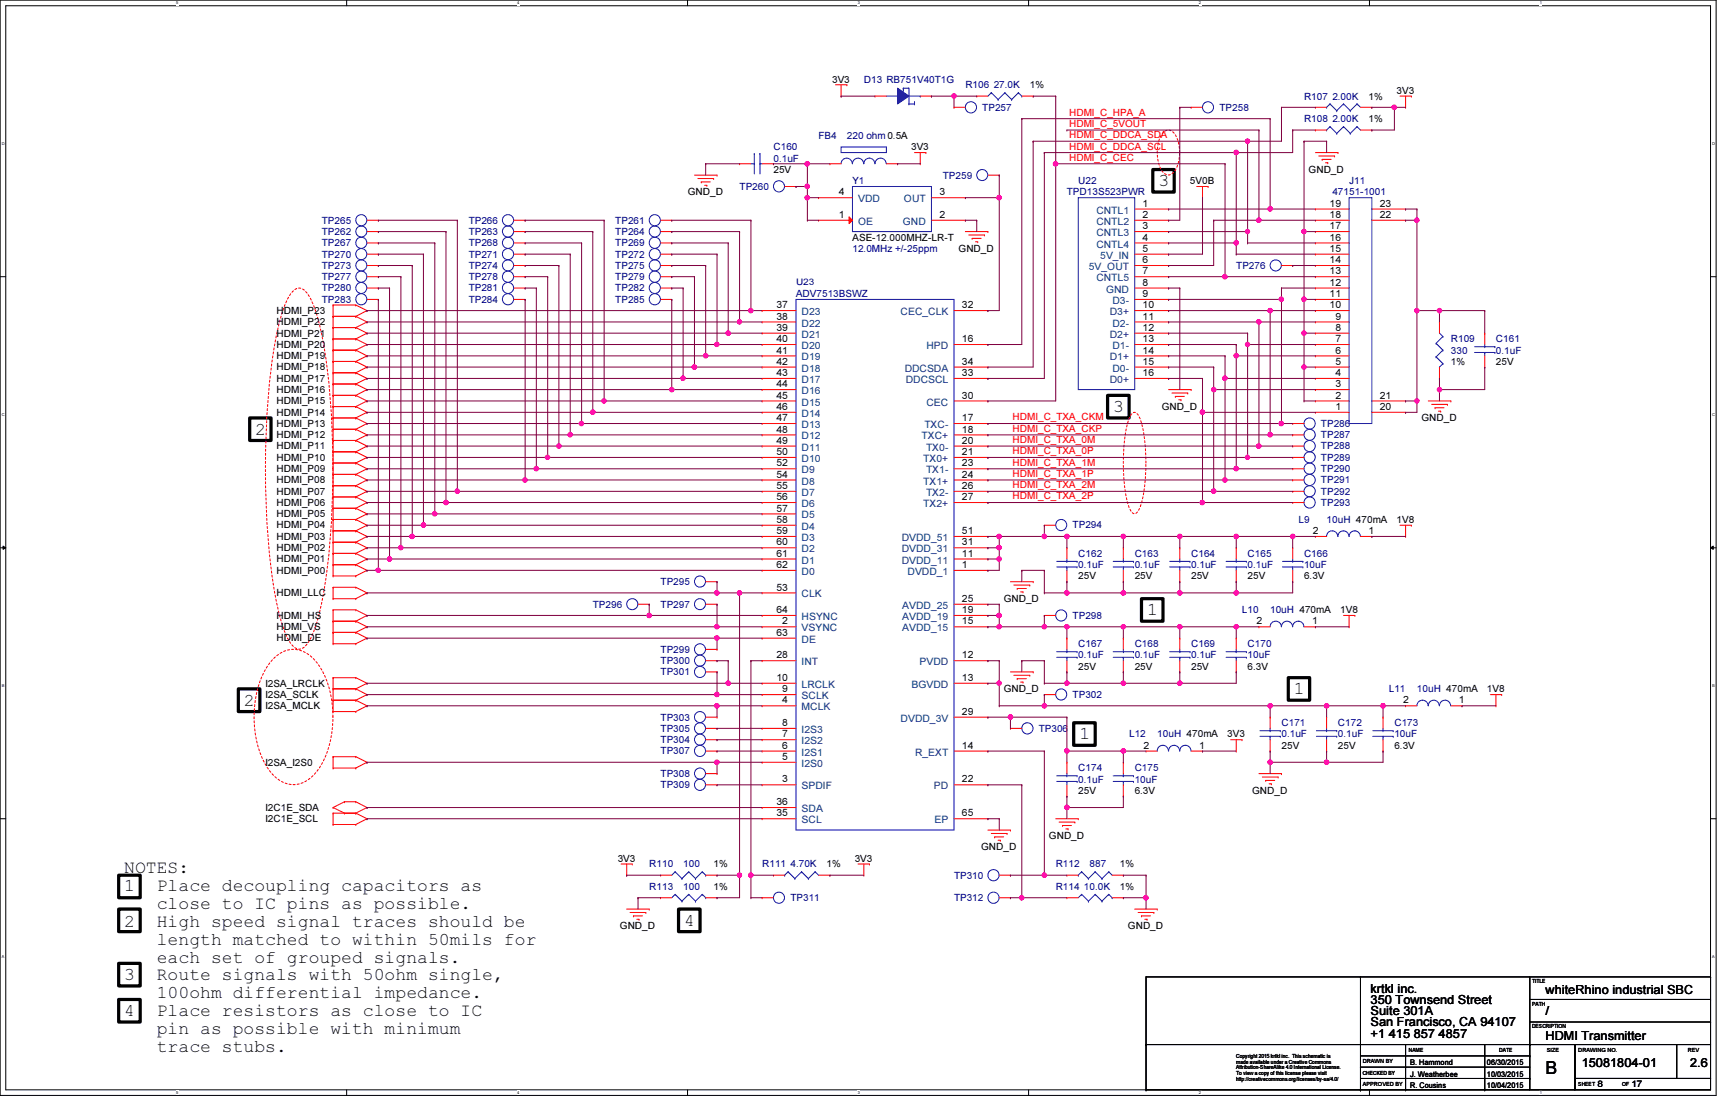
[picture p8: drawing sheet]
<svg xmlns="http://www.w3.org/2000/svg" width="432mm" height="279mm" viewBox="0 0 432 279" stroke-linecap="round" stroke-linejoin="round" font-family="sans-serif">
<defs><g id="words">
<g font-size="4.5">
<text x="289.3" y="46.5">3</text>
<text x="278" y="102.9">3</text>
<text x="63.8" y="108.5">2</text>
<text x="286.5" y="153.6">1</text>
<text x="323.1" y="173.4">1</text>
<text x="60.9" y="176.2">2</text>
<text x="269.6" y="184.6">1</text>
<text x="31" y="217.9">NOTES:</text>
<text x="31" y="222.4">1</text>
<text x="39.2" y="222.4">Place decoupling capacitors as</text>
<text x="39.2" y="226.9">close to IC pins as possible.</text>
<text x="31" y="231.4">2</text>
<text x="39.2" y="231.4">High speed signal traces should be</text>
<text x="170.9" y="231.1">4</text>
<text x="39.2" y="235.8">length matched to within 50mils for</text>
<text x="31" y="244.8">3</text>
<text x="39.2" y="240.3">each set of grouped signals.</text>
<text x="39.2" y="244.8">Route signals with 50ohm single,</text>
<text x="39.2" y="249.3">100ohm differential impedance.</text>
<text x="31" y="253.8">4</text>
<text x="39.2" y="253.8">Place resistors as close to IC</text>
<text x="39.2" y="258.3">pin as possible with minimum</text>
<text x="39.2" y="262.8">trace stubs.</text>
<text x="386" y="268.3">B</text>
</g>
<g font-size="3.1">
<text x="342.3" y="247.8">krtkl inc.</text>
<text x="342.3" y="250.7">350 Townsend Street</text>
<text x="386" y="248.1">whiteRhino industrial SBC</text>
<text x="342.3" y="253.4">Suite 301A</text>
<text x="342.3" y="256.3">San Francisco, CA 94107</text>
<text x="386" y="253.4">/</text>
<text x="342.3" y="259.1">+1 415 857 4857</text>
<text x="386" y="259.7">HDMI Transmitter</text>
<text x="395" y="266.4">15081804-01</text>
<text x="422.1" y="266.4">2.6</text>
</g>
<g font-size="2.5">
<text x="207.8" y="20.6">3V3</text>
<text x="257.2" y="22">1%</text>
<text x="348.8" y="23.4">3V3</text>
<text x="341.8" y="24.8">1%</text>
<text x="341.8" y="30.5">1%</text>
<text x="227.5" y="37.5">3V3</text>
<text x="193.2" y="43.1">25V</text>
<text x="297.2" y="46">5V0B</text>
<text x="326.8" y="43.1">GND_D</text>
<text x="171.7" y="48.8">GND_D</text>
<text x="209.5" y="48.8">4</text>
<text x="234.6" y="48.8">3</text>
<text x="285.4" y="51.6">1</text>
<text x="332.1" y="51.6">19</text>
<text x="344.6" y="51.6">23</text>
<text x="209.5" y="54.4">1</text>
<text x="234.6" y="54.4">2</text>
<text x="285.4" y="54.4">2</text>
<text x="285.4" y="57.2">3</text>
<text x="332.1" y="57.2">17</text>
<text x="332.1" y="54.4">18</text>
<text x="344.6" y="54.4">22</text>
<text x="212.9" y="60.1">ASE-12.000MHZ-LR-T</text>
<text x="239.4" y="62.9">GND_D</text>
<text x="285.4" y="60.1">4</text>
<text x="285.4" y="62.9">5</text>
<text x="285.4" y="65.7">6</text>
<text x="332.1" y="65.7">14</text>
<text x="332.1" y="62.9">15</text>
<text x="332.1" y="60.1">16</text>
<text x="285.4" y="68.5">7</text>
<text x="285.4" y="71.3">8</text>
<text x="332.1" y="71.3">12</text>
<text x="332.1" y="68.5">13</text>
<text x="193.9" y="77">37</text>
<text x="240.2" y="77">32</text>
<text x="285.4" y="74.2">9</text>
<text x="285.4" y="77">10</text>
<text x="332.1" y="77">10</text>
<text x="332.1" y="74.2">11</text>
<text x="69.1" y="81.2">HDMI_P22</text>
<text x="69.1" y="78.4">HDMI_P23</text>
<text x="193.9" y="79.8">38</text>
<text x="193.9" y="82.6">39</text>
<text x="285.4" y="79.8">11</text>
<text x="285.4" y="82.6">12</text>
<text x="333.5" y="82.6">8</text>
<text x="333.5" y="79.8">9</text>
<text x="69.1" y="89.7">HDMI_P19</text>
<text x="69.1" y="86.9">HDMI_P20</text>
<text x="69.1" y="84">HDMI_P21</text>
<text x="193.9" y="85.4">40</text>
<text x="193.9" y="88.3">41</text>
<text x="240.2" y="85.4">16</text>
<text x="285.4" y="85.4">13</text>
<text x="285.4" y="88.3">14</text>
<text x="333.5" y="88.3">6</text>
<text x="333.5" y="85.4">7</text>
<text x="69.1" y="95.3">HDMI_P17</text>
<text x="69.1" y="92.5">HDMI_P18</text>
<text x="193.9" y="91.1">42</text>
<text x="193.9" y="93.9">43</text>
<text x="240.2" y="93.9">33</text>
<text x="240.2" y="91.1">34</text>
<text x="285.4" y="91.1">15</text>
<text x="285.4" y="93.9">16</text>
<text x="333.5" y="93.9">4</text>
<text x="333.5" y="91.1">5</text>
<text x="362.3" y="91.1">1%</text>
<text x="373.6" y="91.1">25V</text>
<text x="69.1" y="101">HDMI_P15</text>
<text x="69.1" y="98.1">HDMI_P16</text>
<text x="193.9" y="96.7">44</text>
<text x="193.9" y="99.5">45</text>
<text x="240.2" y="99.5">30</text>
<text x="333.5" y="99.5">2</text>
<text x="333.5" y="96.7">3</text>
<text x="344.6" y="99.5">21</text>
<text x="69.1" y="106.6">HDMI_P13</text>
<text x="69.1" y="103.8">HDMI_P14</text>
<text x="193.9" y="102.4">46</text>
<text x="193.9" y="105.2">47</text>
<text x="193.9" y="108">48</text>
<text x="240.2" y="105.2">17</text>
<text x="240.2" y="108">18</text>
<text x="290.2" y="102.4">GND_D</text>
<text x="333.5" y="102.4">1</text>
<text x="344.6" y="102.4">20</text>
<text x="355" y="105.2">GND_D</text>
<text x="69.1" y="112.2">HDMI_P11</text>
<text x="69.1" y="109.4">HDMI_P12</text>
<text x="193.9" y="110.8">49</text>
<text x="193.9" y="113.6">50</text>
<text x="240.2" y="110.8">20</text>
<text x="240.2" y="113.6">21</text>
<text x="69.1" y="117.9">HDMI_P09</text>
<text x="69.1" y="115.1">HDMI_P10</text>
<text x="193.9" y="116.5">52</text>
<text x="193.9" y="119.3">54</text>
<text x="240.2" y="116.5">23</text>
<text x="240.2" y="119.3">24</text>
<text x="69.1" y="123.5">HDMI_P07</text>
<text x="69.1" y="120.7">HDMI_P08</text>
<text x="193.9" y="122.1">55</text>
<text x="193.9" y="124.9">56</text>
<text x="240.2" y="122.1">26</text>
<text x="240.2" y="124.9">27</text>
<text x="69.1" y="132">HDMI_P04</text>
<text x="69.1" y="129.2">HDMI_P05</text>
<text x="69.1" y="126.3">HDMI_P06</text>
<text x="193.9" y="127.7">57</text>
<text x="193.9" y="130.6">58</text>
<text x="348.8" y="130.6">1V8</text>
<text x="69.1" y="137.6">HDMI_P02</text>
<text x="69.1" y="134.8">HDMI_P03</text>
<text x="193.9" y="133.3">59</text>
<text x="193.9" y="136.2">60</text>
<text x="240.2" y="136.2">31</text>
<text x="240.2" y="133.3">51</text>
<text x="327.9" y="133.3">2</text>
<text x="341.8" y="133.3">1</text>
<text x="69.1" y="143.3">HDMI_P00</text>
<text x="69.1" y="140.4">HDMI_P01</text>
<text x="193.9" y="139">61</text>
<text x="193.9" y="141.8">62</text>
<text x="240.2" y="141.8">1</text>
<text x="240.2" y="139">11</text>
<text x="69.1" y="148.9">HDMI_LLC</text>
<text x="193.9" y="147.4">53</text>
<text x="269.3" y="144.7">25V</text>
<text x="283.4" y="144.7">25V</text>
<text x="297.5" y="144.7">25V</text>
<text x="311.6" y="144.7">25V</text>
<text x="325.7" y="144.7">6.3V</text>
<text x="69.1" y="154.5">HDMI_HS</text>
<text x="193.9" y="153.1">64</text>
<text x="195.4" y="155.9">2</text>
<text x="240.2" y="155.9">15</text>
<text x="240.2" y="153.1">19</text>
<text x="240.2" y="150.3">25</text>
<text x="250.7" y="150.3">GND_D</text>
<text x="313.8" y="155.9">2</text>
<text x="327.7" y="155.9">1</text>
<text x="334.7" y="153.1">1V8</text>
<text x="69.1" y="157.4">HDMI_VS</text>
<text x="69.1" y="160.1">HDMI_DE</text>
<text x="193.9" y="158.7">63</text>
<text x="193.9" y="164.4">28</text>
<text x="240.2" y="164.4">12</text>
<text x="269.3" y="167.2">25V</text>
<text x="283.4" y="167.2">25V</text>
<text x="297.5" y="167.2">25V</text>
<text x="311.6" y="167.2">6.3V</text>
<text x="66.3" y="171.4">I2SA_LRCLK</text>
<text x="193.9" y="170">10</text>
<text x="195.4" y="172.8">9</text>
<text x="240.2" y="170">13</text>
<text x="250.7" y="172.8">GND_D</text>
<text x="371.3" y="172.8">1V8</text>
<text x="66.3" y="174.2">I2SA_SCLK</text>
<text x="66.3" y="177.1">I2SA_MCLK</text>
<text x="195.4" y="175.6">4</text>
<text x="240.2" y="178.5">29</text>
<text x="350.4" y="175.6">2</text>
<text x="364.3" y="175.6">1</text>
<text x="195.4" y="184.1">7</text>
<text x="195.4" y="181.3">8</text>
<text x="306.5" y="184.1">3V3</text>
<text x="66.3" y="191.2">I2SA_I2S0</text>
<text x="195.4" y="189.7">5</text>
<text x="195.4" y="186.9">6</text>
<text x="240.2" y="186.9">14</text>
<text x="285.6" y="186.9">2</text>
<text x="299.5" y="186.9">1</text>
<text x="320" y="186.9">25V</text>
<text x="334.1" y="186.9">25V</text>
<text x="348.2" y="186.9">6.3V</text>
<text x="195.4" y="195.4">3</text>
<text x="240.2" y="195.4">22</text>
<text x="66.3" y="202.4">I2C1E_SDA</text>
<text x="193.9" y="203.8">35</text>
<text x="193.9" y="201">36</text>
<text x="240.2" y="203.8">65</text>
<text x="269.3" y="198.2">25V</text>
<text x="283.4" y="198.2">6.3V</text>
<text x="312.7" y="198.2">GND_D</text>
<text x="66.3" y="205.3">I2C1E_SCL</text>
<text x="262" y="209.5">GND_D</text>
<text x="154.3" y="215.1">3V3</text>
<text x="213.4" y="215.1">3V3</text>
<text x="245" y="212.3">GND_D</text>
<text x="178.2" y="216.5">1%</text>
<text x="206.4" y="216.5">1%</text>
<text x="279.7" y="216.5">1%</text>
<text x="178.2" y="222.2">1%</text>
<text x="279.7" y="222.2">1%</text>
<text x="154.8" y="232.1">GND_D</text>
<text x="281.7" y="232.1">GND_D</text>
</g>
<g font-size="2.5" fill="#000080">
<text x="215.7" y="20.6">D13 RB751V40T1G</text>
<text x="241.1" y="22">R106 27.0K</text>
<text x="245.3" y="27.6">TP257</text>
<text x="304.5" y="27.6">TP258</text>
<text x="325.7" y="24.8">R107 2.00K</text>
<text x="204.4" y="34.7">FB4</text>
<text x="211.5" y="34.7">220 ohm0.5A</text>
<text x="325.7" y="30.5">R108</text>
<text x="332.7" y="30.5">2.00K</text>
<text x="193.2" y="37.5">C160</text>
<text x="193.2" y="40.3">0.1uF</text>
<text x="184.7" y="47.4">TP260</text>
<text x="212.9" y="46">Y1</text>
<text x="235.5" y="44.6">TP259</text>
<text x="269.3" y="46">U22</text>
<text x="336.9" y="46">J11</text>
<text x="266.4" y="48.8">TPD13S523PWR</text>
<text x="332.7" y="48.8">47151-1001</text>
<text x="80.4" y="55.8">TP265</text>
<text x="80.4" y="58.7">TP262</text>
<text x="117.1" y="55.8">TP266</text>
<text x="117.1" y="58.7">TP263</text>
<text x="153.7" y="58.7">TP264</text>
<text x="153.7" y="55.8">TP261</text>
<text x="80.4" y="64.3">TP270</text>
<text x="80.4" y="61.5">TP267</text>
<text x="117.1" y="61.5">TP268</text>
<text x="117.1" y="64.3">TP271</text>
<text x="153.7" y="64.3">TP272</text>
<text x="153.7" y="61.5">TP269</text>
<text x="212.9" y="62.9">12.0MHz +/-25ppm</text>
<text x="80.4" y="67.1">TP273</text>
<text x="80.4" y="69.9">TP277</text>
<text x="117.1" y="67.1">TP274</text>
<text x="117.1" y="69.9">TP278</text>
<text x="153.7" y="67.1">TP275</text>
<text x="153.7" y="69.9">TP279</text>
<text x="308.7" y="67.1">TP276</text>
<text x="80.4" y="75.6">TP283</text>
<text x="80.4" y="72.8">TP280</text>
<text x="117.1" y="75.6">TP284</text>
<text x="117.1" y="72.8">TP281</text>
<text x="153.7" y="72.8">TP282</text>
<text x="153.7" y="75.6">TP285</text>
<text x="198.8" y="74.2">ADV7513BSWZ</text>
<text x="362.3" y="85.4">R109</text>
<text x="362.3" y="88.3">330</text>
<text x="373.6" y="85.4">C161</text>
<text x="373.6" y="88.3">0.1uF</text>
<text x="329.9" y="106.6">TP286</text>
<text x="329.9" y="112.2">TP288</text>
<text x="329.9" y="109.4">TP287</text>
<text x="329.9" y="115.1">TP289</text>
<text x="329.9" y="117.9">TP290</text>
<text x="329.9" y="123.5">TP292</text>
<text x="329.9" y="120.7">TP291</text>
<text x="267.9" y="132">TP294</text>
<text x="324.3" y="130.6">L9</text>
<text x="329.9" y="126.3">TP293</text>
<text x="331.3" y="130.6">10uH 470mA</text>
<text x="269.3" y="139">C162</text>
<text x="269.3" y="141.8">0.1uF</text>
<text x="283.4" y="139">C163</text>
<text x="283.4" y="141.8">0.1uF</text>
<text x="297.5" y="139">C164</text>
<text x="297.5" y="141.8">0.1uF</text>
<text x="311.6" y="139">C165</text>
<text x="311.6" y="141.8">0.1uF</text>
<text x="325.7" y="139">C166</text>
<text x="325.7" y="141.8">10uF</text>
<text x="165" y="146">TP295</text>
<text x="148" y="151.7">TP296</text>
<text x="165" y="151.7">TP297</text>
<text x="267.9" y="154.5">TP298</text>
<text x="310.2" y="153.1">L10</text>
<text x="317.2" y="153.1">10uH 470mA</text>
<text x="269.3" y="161.6">C167</text>
<text x="283.4" y="161.6">C168</text>
<text x="297.5" y="161.6">C169</text>
<text x="311.6" y="161.6">C170</text>
<text x="165" y="165.8">TP300</text>
<text x="165" y="163">TP299</text>
<text x="269.3" y="164.4">0.1uF</text>
<text x="283.4" y="164.4">0.1uF</text>
<text x="297.5" y="164.4">0.1uF</text>
<text x="311.6" y="164.4">10uF</text>
<text x="165" y="168.6">TP301</text>
<text x="346.8" y="172.8">L11</text>
<text x="353.9" y="172.8">10uH 470mA</text>
<text x="165" y="179.9">TP303</text>
<text x="267.9" y="174.2">TP302</text>
<text x="165" y="182.7">TP305</text>
<text x="165" y="185.5">TP304</text>
<text x="259.4" y="182.7">TP306</text>
<text x="282" y="184.1">L12</text>
<text x="289" y="184.1">10uH 470mA</text>
<text x="320" y="181.3">C171</text>
<text x="320" y="184.1">0.1uF</text>
<text x="334.1" y="181.3">C172</text>
<text x="334.1" y="184.1">0.1uF</text>
<text x="348.2" y="181.3">C173</text>
<text x="348.2" y="184.1">10uF</text>
<text x="165" y="188.3">TP307</text>
<text x="165" y="194">TP308</text>
<text x="165" y="196.8">TP309</text>
<text x="269.3" y="192.6">C174</text>
<text x="269.3" y="195.4">0.1uF</text>
<text x="283.4" y="192.6">C175</text>
<text x="283.4" y="195.4">10uF</text>
<text x="162.1" y="216.5">R110</text>
<text x="170.6" y="216.5">100</text>
<text x="190.3" y="216.5">R111 4.70K</text>
<text x="238.3" y="219.4">TP310</text>
<text x="263.7" y="216.5">R112</text>
<text x="272.1" y="216.5">887</text>
<text x="162.1" y="222.2">R113</text>
<text x="170.6" y="222.2">100</text>
<text x="197.4" y="225">TP311</text>
<text x="238.3" y="225">TP312</text>
<text x="263.7" y="222.2">R114 10.0K</text>
</g>
<g font-size="2.5" fill="#f00">
<text x="267" y="28.9">HDMI_C_HPA_A</text>
<text x="267" y="31.7">HDMI_C_5VOUT</text>
<text x="267" y="34.5">HDMI_C_DDCA_SDA</text>
<text x="267" y="37.3">HDMI_C_DDCA_SCL</text>
<text x="267" y="40.1">HDMI_C_CEC</text>
<text x="252.9" y="107.8">HDMI_C_TXA_CKP</text>
<text x="252.9" y="105">HDMI_C_TXA_CKM</text>
<text x="252.9" y="110.6">HDMI_C_TXA_0M</text>
<text x="252.9" y="113.5">HDMI_C_TXA_0P</text>
<text x="252.9" y="116.3">HDMI_C_TXA_1M</text>
<text x="252.9" y="119.1">HDMI_C_TXA_1P</text>
<text x="252.9" y="121.9">HDMI_C_TXA_2M</text>
<text x="252.9" y="124.7">HDMI_C_TXA_2P</text>
</g>
<g font-size="2.5" fill="#004080">
<text x="214.3" y="50.5">VDD</text>
<text x="225.8" y="50.5">OUT</text>
<text x="273.8" y="53.3">CNTL1</text>
<text x="214.3" y="56.1">OE</text>
<text x="225.5" y="56.1">GND</text>
<text x="273.8" y="56.1">CNTL2</text>
<text x="273.8" y="59">CNTL3</text>
<text x="273.8" y="61.8">CNTL4</text>
<text x="274.8" y="64.6">5V_IN</text>
<text x="271.9" y="67.4">5V_OUT</text>
<text x="273.8" y="70.2">CNTL5</text>
<text x="276.2" y="73.1">GND</text>
<text x="277.8" y="75.9">D3-</text>
<text x="200.2" y="78.7">D23</text>
<text x="200.2" y="81.5">D22</text>
<text x="224.9" y="78.7">CEC_CLK</text>
<text x="277.2" y="78.7">D3+</text>
<text x="277.8" y="81.5">D2-</text>
<text x="200.2" y="84.3">D21</text>
<text x="200.2" y="87.2">D20</text>
<text x="231.4" y="87.2">HPD</text>
<text x="277.2" y="84.3">D2+</text>
<text x="277.8" y="87.2">D1-</text>
<text x="200.2" y="90">D19</text>
<text x="200.2" y="92.8">D18</text>
<text x="200.2" y="95.6">D17</text>
<text x="225.9" y="92.8">DDCSDA</text>
<text x="226.2" y="95.6">DDCSCL</text>
<text x="277.2" y="90">D1+</text>
<text x="277.2" y="95.6">D0+</text>
<text x="277.8" y="92.8">D0-</text>
<text x="200.2" y="98.4">D16</text>
<text x="200.2" y="101.3">D15</text>
<text x="231.4" y="101.3">CEC</text>
<text x="200.2" y="104.1">D14</text>
<text x="200.2" y="106.9">D13</text>
<text x="230.8" y="106.9">TXC-</text>
<text x="200.2" y="109.7">D12</text>
<text x="200.2" y="112.5">D11</text>
<text x="230.2" y="109.7">TXC+</text>
<text x="231.3" y="112.5">TX0-</text>
<text x="200.2" y="115.4">D10</text>
<text x="200.2" y="118.2">D9</text>
<text x="230.6" y="115.4">TX0+</text>
<text x="231.3" y="118.2">TX1-</text>
<text x="200.2" y="121">D8</text>
<text x="200.2" y="123.8">D7</text>
<text x="230.6" y="121">TX1+</text>
<text x="231.3" y="123.8">TX2-</text>
<text x="200.2" y="126.6">D6</text>
<text x="200.2" y="129.5">D5</text>
<text x="230.6" y="126.6">TX2+</text>
<text x="200.2" y="132.3">D4</text>
<text x="200.2" y="135.1">D3</text>
<text x="200.2" y="137.9">D2</text>
<text x="225.2" y="137.9">DVDD_31</text>
<text x="225.2" y="135.1">DVDD_51</text>
<text x="200.2" y="140.7">D1</text>
<text x="200.2" y="143.6">D0</text>
<text x="225.2" y="140.7">DVDD_11</text>
<text x="226.7" y="143.6">DVDD_1</text>
<text x="200.2" y="149.2">CLK</text>
<text x="200.2" y="154.8">HSYNC</text>
<text x="225.3" y="154.8">AVDD_19</text>
<text x="225.3" y="152">AVDD_25</text>
<text x="200.2" y="157.6">VSYNC</text>
<text x="200.2" y="160.5">DE</text>
<text x="225.3" y="157.6">AVDD_15</text>
<text x="200.2" y="166.1">INT</text>
<text x="229.7" y="166.1">PVDD</text>
<text x="200.2" y="171.7">LRCLK</text>
<text x="227.6" y="171.7">BGVDD</text>
<text x="200.2" y="177.4">MCLK</text>
<text x="200.2" y="174.6">SCLK</text>
<text x="200.2" y="185.8">I2S2</text>
<text x="200.2" y="183">I2S3</text>
<text x="224.9" y="180.2">DVDD_3V</text>
<text x="200.2" y="191.5">I2S0</text>
<text x="200.2" y="188.7">I2S1</text>
<text x="228.5" y="188.7">R_EXT</text>
<text x="200.2" y="197.1">SPDIF</text>
<text x="233.3" y="197.1">PD</text>
<text x="200.2" y="202.8">SDA</text>
<text x="200.2" y="205.6">SCL</text>
<text x="233.4" y="205.6">EP</text>
</g>
<text font-size="2.2" fill="#000080" x="198.8" y="71.1">U23</text>
<g font-size="2.2">
<text x="399" y="271.3">8</text>
<text x="407.4" y="271.3">17</text>
</g>
<g font-size="1.9">
<text x="352.2" y="268.8">J. Weatherbee</text>
<text x="352.2" y="266">B. Hammond</text>
<text x="371.3" y="266">06/30/2015</text>
<text x="371.3" y="268.8">10/03/2015</text>
<text x="352.2" y="271.6">R. Cousins</text>
<text x="371.3" y="271.6">10/04/2015</text>
</g>
<g font-size="1.4">
<text x="382.6" y="245.5">TITLE</text>
<text x="382.6" y="251.1">PATH</text>
<text x="382.6" y="256.8">DESCRIPTION</text>
<text x="351.9" y="262.7">NAME</text>
<text x="374.4" y="262.7">DATE</text>
<text x="386.3" y="262.7">SIZE</text>
<text x="394.2" y="262.7">DRAWING NO.</text>
<text x="421.5" y="262.7">REV</text>
<text x="308.7" y="264.1">Copyright 2015 krtkl inc. This schematic is</text>
<text x="308.7" y="265.6">made available under a Creative Commons</text>
<text x="308.7" y="267">Attribution-ShareAlike 4.0 International License.</text>
<text x="308.7" y="268.4">To view a copy of this license please visit</text>
<text x="308.7" y="269.9">http://creativecommons.org/licenses/by-sa/4.0/</text>
<text x="340.3" y="265.5">DRAWN BY</text>
<text x="340.3" y="268.4">CHECKED BY</text>
<text x="340.3" y="271.1">APPROVED BY</text>
<text x="394.2" y="271.1">SHEET</text>
<text x="405.1" y="271.1">OF</text>
</g>
<g font-size="1">
<text x="44" y="1.1">5</text>
<text x="129.1" y="1.1">4</text>
<text x="214.2" y="1.1">3</text>
<text x="299.4" y="1.1">2</text>
<text x="384.6" y="1.1">1</text>
<text x=".4" y="36.2">D</text>
<text x="427.6" y="36.2">D</text>
<text x=".4" y="103.8">C</text>
<text x="427.6" y="103.8">C</text>
<text x=".4" y="171.5">B</text>
<text x="427.6" y="171.5">B</text>
<text x=".4" y="239.1">A</text>
<text x="427.6" y="239.1">A</text>
<text x="44" y="273.2">5</text>
<text x="129.1" y="273.2">4</text>
<text x="214.2" y="273.2">3</text>
<text x="299.4" y="273.2">2</text>
<text x="384.6" y="273.2">1</text>
</g>
</g></defs>
<path d="M0 0h428.6v273.5h-428.6zM1.4 1.4h425.8v270.7h-425.8z" fill="none" stroke="#000" stroke-width=".25"/>
<g fill="#fff">
<path d="M44 .2h.5v1.2h-.5z"/>
<path d="M44 272.3h.5v1.1h-.5z"/>
</g>
<path d="M86.6 0v1.4M86.6 272.1v1.4" fill="none" stroke="#000" stroke-width=".25"/>
<g fill="#fff">
<path d="M129.1 .2h.6v1.2h-.6z"/>
<path d="M129.1 272.3h.6v1.1h-.6z"/>
</g>
<path d="M171.7 0v1.4M171.7 272.1v1.4" fill="none" stroke="#000" stroke-width=".25"/>
<g fill="#fff">
<path d="M214.2 .2h.6v1.2h-.6z"/>
<path d="M214.2 272.3h.6v1.1h-.6z"/>
</g>
<path d="M256.9 0v1.4M256.9 272.1v1.4" fill="none" stroke="#000" stroke-width=".25"/>
<g fill="#fff">
<path d="M299.4 .2h.6v1.2h-.6z"/>
<path d="M299.4 272.3h.6v1.1h-.6z"/>
</g>
<path d="M342 0v1.4M342 272.1v1.4" fill="none" stroke="#000" stroke-width=".25"/>
<g fill="#fff">
<path d="M384.6 .2h.5v1.2h-.5z"/>
<path d="M384.6 272.3h.5v1.1h-.5z"/>
<path d="M.4 35.3h.7v1.1h-.7z"/>
<path d="M427.6 35.3h.7v1.1h-.7z"/>
<path d="M.4 102.9h.7v1.2h-.7z"/>
<path d="M427.6 102.9h.7v1.2h-.7z"/>
</g>
<path d="M0 69.1h1.4M427.2 69.1h1.4" fill="none" stroke="#000" stroke-width=".25"/>
<g fill="#fff">
<path d="M.4 170.6h.7v1.1h-.7z"/>
<path d="M427.6 170.6h.6v1.1h-.6z"/>
</g>
<path d="M0 136.8h1.4M.8 136.4l.6 .4-.6 .4zM427.2 136.8l.7-.4v.8zM427.2 136.8h1.4" fill="none" stroke="#000" stroke-width=".25"/>
<path d="M.8 136.4l.6 .4-.6 .4zM427.2 136.8l.7-.4v.8z" fill="#000"/>
<g fill="#fff">
<path d="M.4 238.3h.7v1.1h-.7z"/>
<path d="M427.6 238.3h.6v1.1h-.6z"/>
</g>
<g fill="none" stroke="#000" stroke-width=".25">
<path d="M0 204.4h1.4M427.2 204.4h1.4M339.8 243.9h.1M339.8 243.9v28.2M382.1 243.9v16.9M382.1 249.6h45.1M382.1 255.2h45.1M427.2 243.9h.1M427.2 249.6h.1M427.2 255.2h.1M427.2 243.9h-141v28.2M427.2 243.9v16.9"/>
<path d="M286.2 272.1h.1M286.2 260.8h.1M286.2 272.1h95.9M286.2 260.8h95.9M339.8 272.1h.1M339.8 266.4h.1M339.8 263.7h42.3M339.8 266.4h42.3M339.8 269.3h42.3M351 272.1h.1M351 260.8v11.3M370.8 272.1h.1"/>
<path d="M370.8 260.8v11.3M382.1 260.8h11.2v11.3h-11.2zM382.1 260.8h.1M382.1 263.7h.1M382.1 269.3h.1M393.3 269.3h33.9v2.8h-33.9zM393.3 260.8h25.4v8.5h-25.4zM418.7 260.8h8.5v8.5h-8.5z"/>
</g>
<path d="M287.9 42.3h5.3v5.7h-5.3zM276.6 98.7h5.4v5.7h-5.4zM62.4 104.4h5.3v5.6h-5.3zM285.1 149.5h5.3v5.6h-5.3zM59.5 172h5.4v5.7h-5.4zM321.7 169.2h5.4v5.6h-5.4zM268.1 180.5h5.4v5.6h-5.4zM29.6 218.5h5.4v5.7h-5.4zM29.6 227h5.4v5.6h-5.4zM169.5 227h5.3v5.6h-5.3zM29.6 249.6h5.4v5.6h-5.4zM29.6 240.5h5.4v5.7h-5.4z" fill="none" stroke="#000" stroke-width=".8"/>
<path d="M290.4 33.2a1.81 1.81 0 0 1 1.8-.7 1.81 1.81 0 0 1 1.4 1.3 9.4 9.4 0 0 1-.4 9.1 1.8 1.8 0 0 1-1.8 .8 1.8 1.8 0 0 1-1.4-1.3 9.5 9.5 0 0 1 .4-9.2zM72.9 73a2.11 2.11 0 0 1 3.7 0 30.3 30.3 0 0 1 4.1 12.1 206.1 206.1 0 0 1 0 63.8 30.3 30.3 0 0 1-4.1 12.1 2.1 2.1 0 0 1-3.7 0 30.1 30.1 0 0 1-4.1-12.1 207.4 207.4 0 0 1 0-63.8 30.1 30.1 0 0 1 4.1-12.1zM282.6 103.4a.85 .85 0 0 1 1.5 0 19.2 19.2 0 0 1 2 8.8 40.2 40.2 0 0 1-1.3 14.3 2.17 2.17 0 0 1-1.5 1.8 2.16 2.16 0 0 1-1.4-1.8 44.2 44.2 0 0 1 0-21.8zM68.3 164.4a6.5 6.5 0 0 1 9.9 0 21.1 21.1 0 0 1 4.9 14.6 21.2 21.2 0 0 1-4.9 14.6 6.5 6.5 0 0 1-9.9 0 21.2 21.2 0 0 1-4.8-14.6 21.2 21.2 0 0 1 4.8-14.6z" fill="none" stroke="#f00" stroke-width=".25" stroke-dasharray=".5 .5"/>
<g fill="none" stroke="#f00" stroke-width=".25">
<path d="M208.7 21.2h2.8M210.1 24h.1M210.1 21.2v2.8M211.5 21.2h.1M228.4 38.1h2.8M229.8 38.1v2.8M231.2 38.1h.1M243.9 24h.1M243.9 24h2.8M255.2 24h2.8M258 24h.1M297.5 26.8h.1"/>
<path d="M297.5 26.8h2.8M328.5 38.1h5.6M329.4 38.9h3.9M330.2 39.8h.1M330.2 39.8h2.2M333.3 38.9h.1M334.1 38.1h.1M349.6 24h2.9M351 26.8h.1M351 24v2.8M352.5 24h.1M91.7 55h2.8"/>
<path d="M94.5 55h.1M128.3 55h2.8M131.1 55h.1M173.4 43.7h5.7M174.3 44.6h3.9M175.1 45.4h.1M175.1 45.4h2.3M176 46.3h.5M176.5 46.3h.1M178.2 44.6h.1M179.1 43.7h.1M207.3 40.9h.1"/>
<path d="M207.3 40.9h2.8M221.4 40.9h2.8M224.2 40.9h.1M229.8 40.9h.1M241.1 57.8h5.6M241.9 58.7h4M242.8 59.5h.1M242.8 59.5h2.2M245.9 58.7h.1M246.7 57.8h.1M298.9 46.6h2.8M300.3 49.4h.1"/>
<path d="M300.3 46.6v2.8M301.7 46.6h.1M331 40.6h.6M331.6 40.6h.1M83.2 79h.1M83.2 76.2h.1M83.2 76.2v67.6M83.2 79h5.7M83.2 76.2h5.7M88.9 79h.1M88.9 76.2h.1M88.9 79l2.8 1.4"/>
<path d="M88.9 76.2l2.8 1.4M91.7 77.6h.1M91.7 77.6l-2.8 1.4M91.7 66.3h2.8M91.7 63.5h2.8M91.7 60.7h2.8M94.5 66.3h.1M94.5 63.5h.1M94.5 60.7h.1M128.3 66.3h2.8M128.3 74.8h2.8M128.3 60.7h2.8"/>
<path d="M131.1 74.8h.1M131.1 66.3h.1M131.1 60.7h.1M165 66.3h2.8M165 63.5h2.8M167.8 63.5h.1M167.8 66.3h.1M243.6 60.4h.6M244.2 60.4h.1M83.2 98.7h.1M83.2 95.9h.1M83.2 93.1h.1"/>
<path d="M83.2 90.3h.1M83.2 87.4h.1M83.2 84.6h.1M83.2 81.8h.1M83.2 98.7h5.7M83.2 95.9h5.7M83.2 93.1h5.7M83.2 90.3h5.7M83.2 87.4h5.7M83.2 84.6h5.7M83.2 81.8h5.7M88.9 98.7h.1"/>
<path d="M88.9 95.9h.1M88.9 93.1h.1M88.9 90.3h.1M88.9 87.4h.1M88.9 84.6h.1M88.9 81.8h.1M88.9 98.7l2.8 1.4M88.9 95.9l2.8 1.4M88.9 93.1l2.8 1.4M88.9 90.3l2.8 1.4M88.9 87.4l2.8 1.5M88.9 84.6l2.8 1.4"/>
<path d="M88.9 81.8l2.8 1.4M91.7 97.3h.1M91.7 94.5h.1M91.7 91.7h.1M91.7 88.9h.1M91.7 86h.1M91.7 83.2h.1M91.7 80.4h.1M91.7 97.3l-2.8 1.4M91.7 94.5l-2.8 1.4M91.7 91.7l-2.8 1.4M91.7 88.9l-2.8 1.4"/>
<path d="M91.7 86l-2.8 1.4M91.7 83.2l-2.8 1.4M91.7 80.4l-2.8 1.4M291.8 97.3h5.7M292.7 98.1h3.9M293.5 99h.1M293.5 99h2.3M294.4 99.8h.5M294.9 99.8h.1M296.6 98.1h.1M297.5 97.3h.1M83.2 118.4h.1"/>
<path d="M83.2 115.6h.1M83.2 112.8h.1M83.2 110h.1M83.2 107.2h.1M83.2 104.4h.1M83.2 101.5h.1M83.2 118.4h5.7M83.2 115.6h5.7M83.2 112.8h5.7M83.2 110h5.7M83.2 107.2h5.7M83.2 104.4h5.7"/>
<path d="M83.2 101.5h5.7M88.9 118.4h.1M88.9 115.6h.1M88.9 112.8h.1M88.9 110h.1M88.9 107.2h.1M88.9 104.4h.1M88.9 101.5h.1M88.9 118.4l2.8 1.4M88.9 115.6l2.8 1.5M88.9 112.8l2.8 1.4M88.9 110l2.8 1.4"/>
<path d="M88.9 107.2l2.8 1.4M88.9 104.4l2.8 1.3M88.9 101.5l2.8 1.5M91.7 119.8h.1M91.7 117.1h.1M91.7 114.2h.1M91.7 111.4h.1M91.7 108.6h.1M91.7 105.7h.1M91.7 103h.1M91.7 100.1h.1M91.7 119.8l-2.8 1.5"/>
<path d="M91.7 117.1l-2.8 1.3M91.7 114.2l-2.8 1.4M91.7 111.4l-2.8 1.4M91.7 108.6l-2.8 1.4M91.7 105.7l-2.8 1.5M91.7 103l-2.8 1.4M91.7 100.1l-2.8 1.4M356.7 100.1h5.6M357.5 101h4M358.4 101.8h.1M358.4 101.8h2.2M359.2 102.7h.6"/>
<path d="M359.8 102.7h.1M361.5 101h.1M362.3 100.1h.1M83.2 138.2h.1M83.2 135.4h.1M83.2 132.5h.1M83.2 129.7h.1M83.2 126.9h.1M83.2 124.1h.1M83.2 121.3h.1M83.2 138.2h5.7M83.2 135.4h5.7"/>
<path d="M83.2 132.5h5.7M83.2 129.7h5.7M83.2 126.9h5.7M83.2 124.1h5.7M83.2 121.3h5.7M88.9 138.2h.1M88.9 135.4h.1M88.9 132.5h.1M88.9 129.7h.1M88.9 126.9h.1M88.9 124.1h.1M88.9 121.3h.1"/>
<path d="M88.9 138.2l2.8 1.4M88.9 135.4l2.8 1.4M88.9 132.5l2.8 1.4M88.9 129.7l2.8 1.4M88.9 126.9l2.8 1.4M88.9 124.1l2.8 1.4M88.9 121.3l2.8 1.4M91.7 139.6h.1M91.7 136.8h.1M91.7 133.9h.1M91.7 131.1h.1M91.7 128.3h.1"/>
<path d="M91.7 125.5h.1M91.7 122.7h.1M91.7 139.6l-2.8 1.4M91.7 136.8l-2.8 1.4M91.7 133.9l-2.8 1.5M91.7 131.1l-2.8 1.4M91.7 128.3l-2.8 1.4M91.7 125.5l-2.8 1.4M91.7 122.7l-2.8 1.4M328.5 133.9h.1M328.5 133.9h2.8M339.8 133.9h2.8"/>
<path d="M342.6 133.9h.1M349.6 131.1h2.9M351 133.9h.1M351 131.1v2.8M352.5 131.1h.1M83.2 141h.1M83.2 143.8h.1M83.2 146.6h.1M83.2 149.5h.1M83.2 152.3h.1M83.2 155.1h.1M83.2 157.9h.1"/>
<path d="M83.2 143.8h5.7M83.2 141h5.7M83.2 146.6v2.9M83.2 152.3v8.4M83.2 149.5h5.7M83.2 146.6h5.7M83.2 155.1h5.7M83.2 152.3h5.7M83.2 157.9h5.7M88.9 143.8h.1M88.9 141h.1M88.9 149.5h.1"/>
<path d="M88.9 146.6h.1M88.9 155.1h.1M88.9 152.3h.1M88.9 157.9h.1M88.9 141l2.8 1.4M88.9 146.6l2.8 1.4M88.9 152.3l2.8 1.4M88.9 155.1l2.8 1.4M88.9 157.9l2.8 1.4M91.7 142.4h.1M91.7 148h.1M91.7 153.7h.1"/>
<path d="M91.7 156.5h.1M91.7 159.3h.1M91.7 142.4l-2.8 1.4M91.7 148l-2.8 1.5M91.7 153.7l-2.8 1.4M91.7 156.5l-2.8 1.4M91.7 159.3l-2.8 1.4M252.3 145.2h5.7M253.2 146.1h4M254 146.9h.1M254 146.9h2.3M254.9 147.8h.6"/>
<path d="M255.5 147.8h.1M257.2 146.1h.1M258 145.2h.1M314.4 156.5h.1M314.4 156.5h2.8M325.7 156.5h2.8M328.5 156.5h.1M335.5 153.7h2.9M336.9 156.5h.1M336.9 153.7v2.8M338.4 153.7h.1M83.2 160.7h.1"/>
<path d="M83.2 169.2h.1M83.2 172h.1M83.2 174.8h.1M83.2 177.7h.1M83.2 169.2v8.5M83.2 160.7h5.7M83.2 172h5.7M83.2 169.2h5.7M83.2 174.8h5.7M83.2 177.7h5.7M88.9 160.7h.1M88.9 172h.1"/>
<path d="M88.9 169.2h.1M88.9 174.8h.1M88.9 177.7h.1M88.9 169.2l2.8 1.4M88.9 172l2.8 1.4M88.9 174.8l2.8 1.4M91.7 170.6h.1M91.7 173.4h.1M91.7 176.2h.1M91.7 170.6l-2.8 1.4M91.7 173.4l-2.8 1.4M91.7 176.2l-2.8 1.5"/>
<path d="M176.2 165h2.9M179.1 165h.1M252.3 167.8h5.7M253.2 168.6h4M254 169.5h.1M254 169.5h2.3M254.9 170.3h.6M255.5 170.3h.1M257.2 168.6h.1M258 167.8h.1M351 176.2h.1M351 176.2h2.9"/>
<path d="M362.3 176.2h2.8M365.1 176.2h.1M372.2 173.4h2.8M373.6 176.2h.1M373.6 173.4v2.8M375 173.4h.1M83.2 188.9h.1M83.2 191.8h.1M83.2 188.9v2.9M83.2 191.8h5.7M83.2 188.9h5.7M88.9 191.8h.1"/>
<path d="M88.9 188.9h.1M88.9 188.9l2.8 1.4M91.7 190.3h.1M91.7 190.3l-2.8 1.5M307.3 184.7h2.9M308.7 187.5h.1M308.7 184.7v2.8M310.2 184.7h.1M314.4 193.2h5.6M315.3 194h3.9M316.1 194.9h.1M316.1 194.9h2.2"/>
<path d="M316.9 195.7h.6M317.5 195.7h.1M319.2 194h.1M320 193.2h.1M83.2 203h.1M83.2 205.9h.1M83.2 201.6h.1M83.2 203v2.9M83.2 205.9h5.7M83.2 203h5.7M83.2 201.6l2.8 1.4M86 200.2h.1"/>
<path d="M86 203h.1M86 200.2l-2.8 1.4M86 200.2h2.9M88.9 205.9h.1M88.9 203h.1M88.9 200.2h.1M88.9 203l2.8 1.4M88.9 200.2l2.8 1.4M91.7 204.4h.1M91.7 201.6h.1M91.7 204.4l-2.8 1.5M91.7 201.6l-2.8 1.4"/>
<path d="M155.1 215.7h2.8M156.5 218.5h.1M156.5 215.7v2.8M157.9 215.7h.1M193.2 218.5h.1M193.2 218.5h2.8M204.4 218.5h2.9M207.3 218.5h.1M214.3 215.7h2.8M215.7 218.5h.1M215.7 215.7v2.8M217.1 215.7h.1"/>
<path d="M246.7 207.3h5.6M247.6 208.1h3.9M248.4 209h.1M248.4 209h2.3M249.3 209.8h.5M249.8 209.8h.1M251.5 208.1h.1M252.3 207.3h.1M263.7 204.4h5.6M264.5 205.3h3.9M265.3 206.1h.1M265.3 206.1h2.3"/>
<path d="M266.2 207h.5M266.4 218.5h.1M266.4 218.5h2.9M266.7 207h.1M268.4 205.3h.1M269.3 204.4h.1M277.7 218.5h2.8M280.5 218.5h.1M156.5 227h5.6M157.4 227.8h3.9M158.2 228.7h.1M158.2 228.7h2.2"/>
<path d="M159 229.5h.6M159.6 229.5h.1M161.3 227.8h.1M162.1 227h.1M283.4 227h5.6M284.2 227.8h4M285.1 228.7h.1M285.1 228.7h2.2M285.9 229.5h.6M286.5 229.5h.1M288.2 227.8h.1M289 227h.1"/>
</g>
<g fill="none" stroke="#00f" stroke-width=".25">
<path d="M210.1 36.7h11.3v1.4h-11.3zM221.4 24h2.8M224.2 24h.1M225.6 22h.1M225.6 22h1.4v4M227 26h.1M227 24h2.8M227 26h1.4M228.4 26h.1M229.8 24h.1M247.6 23.2h.1M247.6 23.2l-.9 .8"/>
<path d="M247.6 23.2l1.7 1.6M249.3 24.8h.1M251 23.2h.1M251 23.2l-1.7 1.6M251 23.2l1.6 1.6M252.6 24.8h.1M254.3 23.2h.1M254.3 23.2l-1.7 1.6M254.3 23.2l.9 .8M255.2 24h.1M210.1 40.9a1.4 1.4 0 0 1 1.4-1.4 1.4 1.4 0 0 1 1.4 1.4M212.9 40.9a1.42 1.42 0 0 1 1.4-1.4 1.42 1.42 0 0 1 1.4 1.4 1.38 1.38 0 0 1 1.4-1.4 1.38 1.38 0 0 1 1.4 1.4"/>
<path d="M218.5 40.9a1.4 1.4 0 0 1 1.4-1.4 1.4 1.4 0 0 1 1.4 1.4M331.3 133.9a1.4 1.4 0 0 1 1.4-1.4 1.4 1.4 0 0 1 1.4 1.4M334.1 133.9a1.38 1.38 0 0 1 1.4-1.4 1.38 1.38 0 0 1 1.4 1.4M336.9 133.9a1.4 1.4 0 0 1 1.4-1.4 1.4 1.4 0 0 1 1.4 1.4M317.2 156.5a1.4 1.4 0 0 1 1.4-1.4 1.4 1.4 0 0 1 1.4 1.4M320 156.5a1.38 1.38 0 0 1 1.4-1.4 1.38 1.38 0 0 1 1.4 1.4M322.8 156.5a1.4 1.4 0 0 1 1.4-1.4 1.4 1.4 0 0 1 1.4 1.4M353.9 176.2a1.4 1.4 0 0 1 1.4-1.4 1.4 1.4 0 0 1 1.4 1.4M356.7 176.2a1.38 1.38 0 0 1 1.4-1.4 1.38 1.38 0 0 1 1.4 1.4M359.5 176.2a1.4 1.4 0 0 1 1.4-1.4 1.4 1.4 0 0 1 1.4 1.4M196 218.5h.1M196.8 217.7h.1"/>
<path d="M196.8 217.7l1.7 1.7M196.8 217.7l-.8 .8M198.5 219.4h.1M200.2 217.7h.1M200.2 217.7l1.7 1.7M200.2 217.7l-1.7 1.7M201.9 219.4h.1M203.6 217.7h.1M203.6 217.7l.8 .8M203.6 217.7l-1.7 1.7M269.3 218.5h.1M270.1 217.7h.1"/>
<path d="M270.1 217.7l1.7 1.7M270.1 217.7l-.8 .8M271.8 219.4h.1M273.5 217.7h.1M273.5 217.7l1.7 1.7M273.5 217.7l-1.7 1.7M275.2 219.4h.1M276.9 217.7h.1M276.9 217.7l.8 .8M276.9 217.7l-1.7 1.7"/>
<circle cx="301.7" cy="26.8" r="1.39"/>
<circle cx="90.2" cy="55" r="1.39"/>
<circle cx="126.9" cy="55" r="1.4"/>
<circle cx="90.2" cy="60.6" r="1.39"/>
<circle cx="90.2" cy="63.5" r="1.39"/>
<circle cx="90.2" cy="66.3" r="1.38"/>
<circle cx="126.9" cy="60.6" r="1.4"/>
<circle cx="126.9" cy="74.7" r="1.4"/>
<circle cx="126.9" cy="66.3" r="1.39"/>
<circle cx="163.5" cy="63.5" r="1.4"/>
<circle cx="163.5" cy="66.3" r="1.39"/>
<circle cx="174.8" cy="164.9" r="1.38"/>
</g>
<path d="M224.2 22l2.8 2-2.8 2z" fill-rule="evenodd" fill="#00f"/>
<g fill="none" stroke="#00f" stroke-width=".25">
<path d="M224.2 22l2.8 2-2.8 2zM225.6 22.6h.1M225.6 22v.6M228.4 25.4h.1M228.4 25.4v.6M212.9 46.6h19.7v11.2h-19.7zM336.9 49.4h5.7v56.3h-5.7zM198.8 74.8h39.5v132.5h-39.5zM358.6 85.7h.1M358.6 89.1h.1M358.6 85.7l1.7 1.7M358.6 89.1l1.7 1.7"/>
<path d="M359.5 91.7h.1M359.5 83.2l.8 .8M360.3 84h.1M360.3 87.4h.1M360.3 90.8h.1M360.3 84l-1.7 1.7M360.3 87.4l-1.7 1.7M360.3 90.8l-.8 .9M368.3 88h5M368.3 86.6h5M370.8 86.6h.1M370.8 88h.1"/>
<path d="M370.8 86v.6M370.8 88v.9M373.3 88h.1M373.3 86.6h.1M294.6 139.6v.6M292.1 141.6h5.1M292.1 140.2h5.1M294.6 140.2h.1M294.6 141.6h.1M294.6 141.6v.8M297.2 141.6h.1M297.2 140.2h.1"/>
<path d="M263.9 195.1h5.1M263.9 193.7h5.1M266.4 193.7h.1M266.4 195.1h.1M266.4 193.2v.5M266.4 195.1v.9M269 195.1h.1M269 193.7h.1M314.7 183.9h5M314.7 182.5h5M317.2 182.5h.1M317.2 183.9h.1"/>
<path d="M317.2 181.9v.6M317.2 183.9v.8M319.7 183.9h.1M319.7 182.5h.1M328.8 183.9h5M328.8 182.5h5M331.3 182.5h.1M331.3 183.9h.1M331.3 181.9v.6M331.3 183.9v.8M333.8 183.9h.1M333.8 182.5h.1"/>
<path d="M342.9 183.9h5M342.9 182.5h5M345.4 182.5h.1M345.4 183.9h.1M345.4 181.9v.6M345.4 183.9v.8M347.9 183.9h.1M347.9 182.5h.1M168.6 217.7h.1M168.6 217.7l-.8 .8M168.6 217.7l1.7 1.7M170.3 219.4h.1"/>
<path d="M172 217.7h.1M172 217.7l-1.7 1.7M172 217.7l1.7 1.7M173.7 219.4h.1M175.4 217.7h.1M175.4 217.7l-1.7 1.7M175.4 217.7l.8 .8M176.2 218.5h.1M168.6 223.3h.1M168.6 223.3l-.8 .9M168.6 223.3l1.7 1.7M170.3 225h.1"/>
<path d="M172 223.3h.1M172 223.3l-1.7 1.7M172 223.3l1.7 1.7M173.7 225h.1M175.4 223.3h.1M175.4 223.3l-1.7 1.7M175.4 223.3l.8 .9M176.2 224.2h.1"/>
<circle cx="245.3" cy="43.7" r="1.38"/>
<circle cx="126.9" cy="63.5" r="1.4"/>
<circle cx="126.9" cy="69.1" r="1.4"/>
<circle cx="163.5" cy="69.1" r="1.4"/>
<circle cx="163.5" cy="74.7" r="1.4"/>
<circle cx="163.5" cy="60.6" r="1.4"/>
<circle cx="163.5" cy="71.9" r="1.39"/>
<circle cx="318.6" cy="66.3" r="1.39"/>
<circle cx="327.1" cy="111.4" r="1.4"/>
<circle cx="327.1" cy="114.2" r="1.39"/>
<circle cx="265" cy="131.1" r="1.39"/>
<circle cx="327.1" cy="125.5" r="1.4"/>
<circle cx="157.9" cy="150.9" r="1.39"/>
<circle cx="174.8" cy="145.2" r="1.39"/>
<circle cx="265" cy="153.7" r="1.39"/>
<circle cx="174.8" cy="193.1" r="1.38"/>
<circle cx="194.5" cy="224.1" r="1.39"/>
</g>
<g fill="none" stroke="#f00" stroke-width=".25">
<path d="M218.5 24h.1M218.5 24h2.9M229.8 24h2.8M232.6 24h.1M246.7 43.7h2.9M249.6 43.7h.1M328.5 57.8h.1M328.5 55h.1M328.5 52.2h.1M328.5 57.8h8.4M328.5 55h8.4M328.5 52.2h8.4"/>
<path d="M342.6 55h8.4M342.6 52.2h8.4M351 55h.1M351 52.2h.1M128.3 69.1h2.8M128.3 63.5h2.8M131.1 69.1h.1M131.1 63.5h.1M165 71.9h2.8M165 69.1h2.8M165 60.7h2.8M165 74.8h2.8"/>
<path d="M167.8 71.9h.1M167.8 69.1h.1M167.8 60.7h.1M167.8 74.8h.1M190.3 77.6h.1M190.3 77.6h8.5M238.3 77.6h8.4M246.7 77.6h.1M320 66.3h2.8M322.8 66.3h.1M328.5 77.6h.1M328.5 74.8h.1"/>
<path d="M328.5 71.9h.1M328.5 69.1h.1M328.5 66.3h.1M328.5 63.5h.1M328.5 60.7h.1M328.5 71.9h8.4M328.5 69.1h8.4M328.5 63.5h8.4M328.5 60.7h8.4M328.5 66.3h8.4M328.5 74.8h8.4M328.5 77.6h8.4"/>
<path d="M190.3 80.4h.1M190.3 83.2h.1M190.3 86h.1M190.3 88.9h.1M190.3 91.7h.1M190.3 94.5h.1M190.3 97.3h.1M190.3 97.3h8.5M190.3 94.5h8.5M190.3 91.7h8.5M190.3 88.9h8.5M190.3 86h8.5"/>
<path d="M190.3 83.2h8.5M190.3 80.4h8.5M238.3 94.5h8.4M238.3 91.7h8.4M238.3 86h8.4M246.7 86h.1M246.7 94.5h.1M246.7 91.7h.1M328.5 97.3h.1M328.5 94.5h.1M328.5 91.7h.1M328.5 88.9h.1"/>
<path d="M328.5 86h.1M328.5 83.2h.1M328.5 80.4h.1M328.5 97.3h8.4M328.5 94.5h8.4M328.5 91.7h8.4M328.5 88.9h8.4M328.5 86h8.4M328.5 83.2h8.4M328.5 80.4h8.4M359.5 80.4h.1M359.5 94.5h.1"/>
<path d="M359.5 80.4v2.8M359.5 91.7v2.8M370.8 83.2h.1M370.8 91.7h.1M370.8 83.2v2.8M370.8 88.9v2.8M190.3 100.1h.1M190.3 103h.1M190.3 105.7h.1M190.3 108.6h.1M190.3 111.4h.1M190.3 114.2h.1"/>
<path d="M190.3 117.1h.1M190.3 119.8h.1M190.3 114.2h8.5M190.3 103h8.5M190.3 100.1h8.5M190.3 105.7h8.5M190.3 108.6h8.5M190.3 111.4h8.5M190.3 117.1h8.5M190.3 119.8h8.5M238.3 114.2h8.4M238.3 100.1h8.4"/>
<path d="M238.3 105.7h8.4M238.3 108.6h8.4M238.3 111.4h8.4M238.3 117.1h8.4M238.3 119.8h8.4M246.7 105.7h.1M246.7 108.6h.1M246.7 111.4h.1M246.7 114.2h.1M246.7 117.1h.1M246.7 119.8h.1M246.7 100.1h.1"/>
<path d="M322.8 114.2h.1M322.8 111.4h.1M322.8 114.2h2.9M322.8 111.4h2.9M328.5 103h.1M328.5 100.1h.1M328.5 103h8.4M328.5 100.1h8.4M342.6 103h8.4M342.6 100.1h8.4M351 103h.1M351 100.1h.1"/>
<path d="M190.3 122.7h.1M190.3 125.5h.1M190.3 128.3h.1M190.3 131.1h.1M190.3 133.9h.1M190.3 136.8h.1M190.3 139.6h.1M190.3 131.1h8.5M190.3 139.6h8.5M190.3 122.7h8.5M190.3 125.5h8.5M190.3 136.8h8.5"/>
<path d="M190.3 133.9h8.5M190.3 128.3h8.5M238.3 139.6h8.4M238.3 122.7h8.4M238.3 125.5h8.4M238.3 136.8h8.4M238.3 133.9h8.4M246.7 139.6h.1M246.7 122.7h.1M246.7 125.5h.1M246.7 136.8h.1M246.7 133.9h.1"/>
<path d="M260.8 131.1h.1M260.8 131.1h2.9M294.6 136.8h.1M294.6 136.8v2.8M322.8 125.5h.1M322.8 125.5h2.9M159.3 150.9h2.8M162.1 150.9h.1M176.2 145.2h2.9M179.1 145.2h.1M190.3 156.5h.1M190.3 148h.1"/>
<path d="M190.3 142.4h.1M190.3 159.3h.1M190.3 153.7h.1M190.3 153.7h8.5M190.3 142.4h8.5M190.3 156.5h8.5M190.3 148h8.5M190.3 159.3h8.5M238.3 153.7h8.4M238.3 150.9h8.4M238.3 142.4h8.4M238.3 156.5h8.4"/>
<path d="M246.7 142.4h.1M246.7 156.5h.1M246.7 153.7h.1M246.7 150.9h.1M260.8 153.7h.1M260.8 153.7h2.9M294.6 145.2h.1M294.6 142.4v2.8M190.3 176.2h.1M190.3 173.4h.1M190.3 170.6h.1M190.3 165h.1"/>
<path d="M190.3 176.2h8.5M190.3 173.4h8.5M190.3 170.6h8.5M190.3 165h8.5M238.3 170.6h8.4M238.3 165h8.4M238.3 179.1h8.4M246.7 165h.1M246.7 170.6h.1M246.7 179.1h.1M317.2 179.1h.1M317.2 179.1v2.8"/>
<path d="M331.3 179.1h.1M331.3 179.1v2.8M345.4 179.1h.1M345.4 179.1v2.8M176.2 193.2h2.9M179.1 193.2h.1M190.3 196h.1M190.3 190.3h.1M190.3 187.5h.1M190.3 184.7h.1M190.3 181.9h.1M190.3 196h8.5"/>
<path d="M190.3 190.3h8.5M190.3 187.5h8.5M190.3 184.7h8.5M190.3 181.9h8.5M238.3 196h8.4M238.3 187.5h8.4M246.7 187.5h.1M246.7 196h.1M266.4 190.3h.1M266.4 198.8h.1M266.4 190.3v2.9M266.4 196v2.8"/>
<path d="M317.2 187.5h.1M317.2 184.7v2.8M331.3 187.5h.1M331.3 184.7v2.8M345.4 187.5h.1M345.4 184.7v2.8M165 218.5h.1M165 218.5h2.8M176.2 218.5h2.9M179.1 218.5h.1M190.3 204.4h.1M190.3 201.6h.1"/>
<path d="M190.3 204.4h8.5M190.3 201.6h8.5M238.3 204.4h8.4M246.7 204.4h.1M165 224.2h.1M165 224.2h2.8M176.2 224.2h2.9M179.1 224.2h.1M190.3 224.2h.1M190.3 224.2h2.9"/>
</g>
<path d="M212 54.1l.9 .9-.9 .8z" fill="#f00"/>
<g fill="none" stroke="#f00" stroke-width=".25">
<path d="M238.3 26.8h.1M238.3 26.8h2.8M328.5 32.5h.1M328.5 26.8h.1M328.5 32.5h2.8M328.5 26.8h2.8M339.8 32.5h2.8M339.8 26.8h2.8M342.6 32.5h.1M342.6 26.8h.1M91.7 57.8h2.8M94.5 57.8h.1"/>
<path d="M128.3 57.8h2.8M131.1 57.8h.1M165 55h2.8M165 57.8h2.8M167.8 57.8h.1M167.8 55h.1M184.7 40.9h.1M184.7 40.9h2.8M190.3 40.9h2.9M193.2 40.9h.1M196 46.6h2.8M198.8 46.6h.1"/>
<path d="M204.4 55h.1M204.4 49.4h.1M204.4 55h8.5M204.4 49.4h8.5M212 54.1l.9 .9-.9 .8zM232.6 55h8.5M232.6 49.4h8.5M241.1 55h.1M241.1 49.4h.1M283.4 55h8.4M283.4 57.8h8.4M283.4 52.2h8.4"/>
<path d="M291.8 52.2h.1M291.8 55h.1M291.8 57.8h.1M91.7 71.9h2.8M91.7 74.8h2.8M91.7 69.1h2.8M94.5 74.8h.1M94.5 69.1h.1M94.5 71.9h.1M128.3 71.9h2.8M131.1 71.9h.1M283.4 71.9h8.4"/>
<path d="M283.4 74.8h8.4M283.4 69.1h8.4M283.4 60.7h8.4M283.4 63.5h8.4M283.4 66.3h8.4M283.4 77.6h8.4M291.8 60.7h.1M291.8 63.5h.1M291.8 66.3h.1M291.8 69.1h.1M291.8 71.9h.1M291.8 74.8h.1"/>
<path d="M291.8 77.6h.1M283.4 80.4h8.4M283.4 83.2h8.4M283.4 86h8.4M283.4 88.9h8.4M283.4 91.7h8.4M283.4 94.5h8.4M291.8 80.4h.1M291.8 83.2h.1M291.8 86h.1M291.8 88.9h.1M291.8 91.7h.1"/>
<path d="M291.8 94.5h.1M322.8 105.7h.1M322.8 108.6h.1M322.8 119.8h.1M322.8 117.1h.1M322.8 105.7h2.9M322.8 108.6h2.9M322.8 119.8h2.9M322.8 117.1h2.9M266.4 136.8h.1M266.4 136.8v2.8M280.5 136.8h.1"/>
<path d="M280.5 136.8v2.8M308.7 136.8h.1M308.7 136.8v2.8M322.8 122.7h.1M322.8 136.8h.1M322.8 122.7h2.9M322.8 136.8v2.8M176.2 150.9h2.9M179.1 150.9h.1M266.4 145.2h.1M266.4 159.3h.1M266.4 142.4v2.8"/>
<path d="M266.4 159.3v2.8M280.5 145.2h.1M280.5 159.3h.1M280.5 142.4v2.8M280.5 159.3v2.8M294.6 159.3h.1M294.6 159.3v2.8M308.7 159.3h.1M308.7 145.2h.1M308.7 142.4v2.8M308.7 159.3v2.8M322.8 145.2h.1"/>
<path d="M322.8 142.4v2.8M176.2 167.8h2.9M176.2 179.1h2.9M176.2 162.1h2.9M179.1 167.8h.1M179.1 179.1h.1M179.1 162.1h.1M260.8 173.4h.1M260.8 173.4h2.9M266.4 167.8h.1M266.4 165v2.8M280.5 167.8h.1"/>
<path d="M280.5 165v2.8M294.6 167.8h.1M294.6 165v2.8M308.7 167.8h.1M308.7 165v2.8M176.2 196h2.9M176.2 181.9h2.9M176.2 184.7h2.9M176.2 187.5h2.9M179.1 196h.1M179.1 181.9h.1M179.1 184.7h.1"/>
<path d="M179.1 187.5h.1M252.3 181.9h.1M252.3 181.9h2.9M280.5 190.3h.1M280.5 198.8h.1M280.5 190.3v2.9M280.5 196v2.8M286.2 187.5h.1M286.2 187.5h2.8M297.5 187.5h2.8M300.3 187.5h.1M249.6 218.5h2.7"/>
<path d="M252.3 218.5h.1M249.6 224.2h2.7M252.3 224.2h.1M266.4 224.2h.1M266.4 224.2h2.9M277.7 224.2h2.8M280.5 224.2h.1"/>
</g>
<g fill="none" stroke="#00f" stroke-width=".25">
<path d="M188.4 38.4h.1M188.4 38.4v5M189.8 38.4h.1M189.8 38.4v5M331.3 32.5h.1M331.3 26.8h.1M332.1 31.6h.1M332.1 26h.1M332.1 31.6l1.7 1.7M332.1 31.6l-.8 .9M332.1 26l1.7 1.6M332.1 26l-.8 .8"/>
<path d="M333.8 33.3h.1M333.8 27.6h.1M335.5 31.6h.1M335.5 26h.1M335.5 31.6l1.7 1.7M335.5 31.6l-1.7 1.7M335.5 26l1.7 1.6M335.5 26l-1.7 1.6M337.2 33.3h.1M337.2 27.6h.1M338.9 31.6h.1M338.9 26h.1"/>
<path d="M338.9 31.6l.9 .9M338.9 31.6l-1.7 1.7M338.9 26l.9 .8M338.9 26l-1.7 1.6M187.5 40.9h.9M188.4 40.9h.1M189.8 40.9h.1M189.8 40.9h.5M269.3 49.4h14.1v47.9h-14.1zM266.4 139.6v.6M280.5 139.6v.6M308.7 139.6v.6"/>
<path d="M322.8 139.6v.6M263.9 141.6h5.1M263.9 140.2h5.1M266.4 140.2h.1M266.4 141.6h.1M266.4 141.6v.8M269 141.6h.1M269 140.2h.1M278 141.6h5.1M278 140.2h5.1M280.5 140.2h.1M280.5 141.6h.1"/>
<path d="M280.5 141.6v.8M283.1 141.6h.1M283.1 140.2h.1M306.2 141.6h5.1M306.2 140.2h5.1M308.7 140.2h.1M308.7 141.6h.1M308.7 141.6v.8M311.3 141.6h.1M311.3 140.2h.1M320.3 141.6h5.1M320.3 140.2h5.1"/>
<path d="M322.8 140.2h.1M322.8 141.6h.1M322.8 141.6v.8M325.4 141.6h.1M325.4 140.2h.1M263.9 164.1h5.1M263.9 162.7h5.1M266.4 162.7h.1M266.4 164.1h.1M266.4 162.1v.6M266.4 164.1v.9M269 164.1h.1"/>
<path d="M269 162.7h.1M278 164.1h5.1M278 162.7h5.1M280.5 162.7h.1M280.5 164.1h.1M280.5 162.1v.6M280.5 164.1v.9M283.1 164.1h.1M283.1 162.7h.1M292.1 164.1h5.1M292.1 162.7h5.1M294.6 162.7h.1"/>
<path d="M294.6 164.1h.1M294.6 162.1v.6M294.6 164.1v.9M297.2 164.1h.1M297.2 162.7h.1M306.2 164.1h5.1M306.2 162.7h5.1M308.7 162.7h.1M308.7 164.1h.1M308.7 162.1v.6M308.7 164.1v.9M311.3 164.1h.1"/>
<path d="M311.3 162.7h.1M278 195.1h5.1M278 193.7h5.1M280.5 193.7h.1M280.5 195.1h.1M280.5 193.2v.5M280.5 195.1v.9M283.1 195.1h.1M283.1 193.7h.1M289 187.5a1.42 1.42 0 0 1 1.4-1.4 1.42 1.42 0 0 1 1.4 1.4 1.38 1.38 0 0 1 1.4-1.4 1.38 1.38 0 0 1 1.4 1.4M294.6 187.5a1.4 1.4 0 0 1 1.4-1.4 1.4 1.4 0 0 1 1.4 1.4M270.1 223.3h.1"/>
<path d="M270.1 223.3l-.8 .9M270.1 223.3l1.7 1.7M271.8 225h.1M273.5 223.3h.1M273.5 223.3l-1.7 1.7M273.5 223.3l1.7 1.7M275.2 225h.1M276.9 223.3h.1M276.9 223.3l-1.7 1.7M276.9 223.3l.8 .9M277.7 224.2h.1"/>
<circle cx="242.5" cy="26.8" r="1.4"/>
<circle cx="90.2" cy="57.8" r="1.38"/>
<circle cx="126.9" cy="57.8" r="1.39"/>
<circle cx="163.5" cy="55" r="1.4"/>
<circle cx="163.5" cy="57.8" r="1.39"/>
<circle cx="194.5" cy="46.5" r="1.39"/>
<circle cx="90.2" cy="74.7" r="1.39"/>
<circle cx="90.2" cy="69.1" r="1.39"/>
<circle cx="90.2" cy="71.9" r="1.38"/>
<circle cx="126.9" cy="71.9" r="1.39"/>
<circle cx="327.1" cy="119.8" r="1.4"/>
<circle cx="327.1" cy="105.7" r="1.4"/>
<circle cx="327.1" cy="117" r="1.4"/>
<circle cx="327.1" cy="108.6" r="1.39"/>
<circle cx="327.1" cy="122.7" r="1.39"/>
<circle cx="174.8" cy="150.9" r="1.38"/>
<circle cx="174.8" cy="167.8" r="1.39"/>
<circle cx="174.8" cy="162.1" r="1.39"/>
<circle cx="174.8" cy="179" r="1.38"/>
<circle cx="265" cy="173.4" r="1.39"/>
<circle cx="174.8" cy="181.9" r="1.39"/>
<circle cx="174.8" cy="196" r="1.39"/>
<circle cx="174.8" cy="187.5" r="1.39"/>
<circle cx="174.8" cy="184.7" r="1.38"/>
<circle cx="256.6" cy="181.9" r="1.4"/>
<circle cx="248.1" cy="218.5" r="1.4"/>
<circle cx="248.1" cy="224.2" r="1.4"/>
</g>
<path d="M294.6 148h.1M294.6 148h28.2M308.7 145.2h.1M308.7 148h.1M308.7 145.2v2.8" fill="none" stroke="#800040" stroke-width=".25"/>
<circle cx="308.7" cy="148" r=".56" fill="#f0f"/>
<circle cx="308.7" cy="148" r=".56" fill="none" stroke="#f0f" stroke-width=".25"/>
<path d="M294.6 133.9h.1M294.6 133.9v2.9M294.6 133.9h28.2M308.7 133.9h.1M308.7 133.9v2.9M294.6 145.2h.1M294.6 145.2v2.8M322.8 145.2h.1M322.8 145.2v2.8" fill="none" stroke="#800040" stroke-width=".25"/>
<circle cx="322.8" cy="133.9" r=".56" fill="#f0f"/>
<circle cx="322.8" cy="133.9" r=".56" fill="none" stroke="#f0f" stroke-width=".25"/>
<circle cx="308.7" cy="133.9" r=".56" fill="#f0f"/>
<circle cx="308.7" cy="133.9" r=".56" fill="none" stroke="#f0f" stroke-width=".25"/>
<path d="M322.8 133.9h.1M322.8 133.9v2.9M294.6 170.6h.1M294.6 170.6h14.1" fill="none" stroke="#800040" stroke-width=".25"/>
<circle cx="294.6" cy="170.6" r=".55" fill="#f0f"/>
<circle cx="294.6" cy="170.6" r=".55" fill="none" stroke="#f0f" stroke-width=".25"/>
<path d="M294.6 156.5h.1M294.6 156.5v2.8M294.6 156.5h14.1M294.6 167.8h.1M294.6 167.8v2.8M308.7 167.8h.1M308.7 167.8v2.8" fill="none" stroke="#800040" stroke-width=".25"/>
<circle cx="308.7" cy="156.5" r=".55" fill="#f0f"/>
<circle cx="308.7" cy="156.5" r=".55" fill="none" stroke="#f0f" stroke-width=".25"/>
<circle cx="294.6" cy="156.5" r=".55" fill="#f0f"/>
<circle cx="294.6" cy="156.5" r=".55" fill="none" stroke="#f0f" stroke-width=".25"/>
<path d="M266.4 133.9h.1M266.4 133.9h14.1M266.4 133.9v2.9M322.8 133.9h.1M322.8 133.9h5.7M308.7 156.5h.1M308.7 156.5v2.8M308.7 156.5h5.7" fill="none" stroke="#800040" stroke-width=".25"/>
<circle cx="280.5" cy="133.9" r=".56" fill="#f0f"/>
<circle cx="280.5" cy="133.9" r=".56" fill="none" stroke="#f0f" stroke-width=".25"/>
<circle cx="266.4" cy="133.9" r=".56" fill="#f0f"/>
<circle cx="266.4" cy="133.9" r=".56" fill="none" stroke="#f0f" stroke-width=".25"/>
<path d="M280.5 133.9h.1M280.5 133.9v2.9M266.4 145.2h.1M266.4 156.5h.1M266.4 145.2v2.8M266.4 156.5v2.8M266.4 156.5h14.1M280.5 145.2h.1M280.5 145.2v2.8" fill="none" stroke="#800040" stroke-width=".25"/>
<circle cx="280.5" cy="156.5" r=".55" fill="#f0f"/>
<circle cx="280.5" cy="156.5" r=".55" fill="none" stroke="#f0f" stroke-width=".25"/>
<circle cx="266.5" cy="156.5" r=".55" fill="#f0f"/>
<circle cx="266.5" cy="156.5" r=".55" fill="none" stroke="#f0f" stroke-width=".25"/>
<path d="M280.5 156.5h.1M280.5 156.5v2.8M266.4 170.6h.1M266.4 170.6h14.1" fill="none" stroke="#800040" stroke-width=".25"/>
<circle cx="280.5" cy="170.6" r=".55" fill="#f0f"/>
<circle cx="280.5" cy="170.6" r=".55" fill="none" stroke="#f0f" stroke-width=".25"/>
<circle cx="266.5" cy="170.6" r=".55" fill="#f0f"/>
<circle cx="266.5" cy="170.6" r=".55" fill="none" stroke="#f0f" stroke-width=".25"/>
<path d="M280.5 133.9h.1M280.5 133.9h14.1M266.4 167.8h.1M266.4 167.8v2.8M280.5 167.8h.1M280.5 167.8v2.8" fill="none" stroke="#800040" stroke-width=".25"/>
<circle cx="294.6" cy="133.9" r=".56" fill="#f0f"/>
<circle cx="294.6" cy="133.9" r=".56" fill="none" stroke="#f0f" stroke-width=".25"/>
<path d="M280.5 148h.1M280.5 148h14.1" fill="none" stroke="#800040" stroke-width=".25"/>
<circle cx="294.6" cy="148" r=".56" fill="#f0f"/>
<circle cx="294.6" cy="148" r=".56" fill="none" stroke="#f0f" stroke-width=".25"/>
<g fill="none" stroke="#800040" stroke-width=".25">
<path d="M255.2 142.4h.1M255.2 142.4v2.8M280.5 156.5h.1M280.5 156.5h14.1M280.5 170.6h.1M280.5 170.6h14.1M331.3 176.2h.1M331.3 176.2v2.9M331.3 176.2h14.1M345.4 176.2h.1M345.4 176.2v2.9M331.3 190.3h.1"/>
<path d="M331.3 187.5h.1M331.3 187.5v2.8M345.4 187.5h.1M345.4 187.5v2.8h-14.1"/>
</g>
<circle cx="345.4" cy="176.2" r=".56" fill="#f0f"/>
<circle cx="345.4" cy="176.2" r=".56" fill="none" stroke="#f0f" stroke-width=".25"/>
<path d="M249.6 176.2h.1M249.6 176.2h11.2M317.2 176.2h.1M317.2 176.2h14.1M317.2 176.2v2.9M317.2 187.5h.1M317.2 187.5v2.8" fill="none" stroke="#800040" stroke-width=".25"/>
<circle cx="331.3" cy="176.2" r=".56" fill="#f0f"/>
<circle cx="331.3" cy="176.2" r=".56" fill="none" stroke="#f0f" stroke-width=".25"/>
<circle cx="317.2" cy="176.2" r=".56" fill="#f0f"/>
<circle cx="317.2" cy="176.2" r=".56" fill="none" stroke="#f0f" stroke-width=".25"/>
<path d="M317.2 190.3h.1M317.2 190.3h14.1" fill="none" stroke="#800040" stroke-width=".25"/>
<circle cx="331.3" cy="190.3" r=".56" fill="#f0f"/>
<circle cx="331.3" cy="190.3" r=".56" fill="none" stroke="#f0f" stroke-width=".25"/>
<circle cx="317.2" cy="190.3" r=".56" fill="#f0f"/>
<circle cx="317.2" cy="190.3" r=".56" fill="none" stroke="#f0f" stroke-width=".25"/>
<path d="M325.7 91.7h.1M325.7 91.7h2.8M325.7 100.1h.1M325.7 100.1h2.8M317.2 190.3h.1M317.2 190.3v2.9" fill="none" stroke="#800040" stroke-width=".25"/>
<circle cx="325.6" cy="91.6" r=".55" fill="#f0f"/>
<circle cx="325.6" cy="91.6" r=".55" fill="none" stroke="#f0f" stroke-width=".25"/>
<path d="M325.7 74.8h.1M325.7 74.8h2.8M325.7 74.8v8.4" fill="none" stroke="#800040" stroke-width=".25"/>
<circle cx="325.6" cy="83.2" r=".55" fill="#f0f"/>
<circle cx="325.6" cy="83.2" r=".55" fill="none" stroke="#f0f" stroke-width=".25"/>
<path d="M325.7 57.8h.1M325.7 57.8v17M325.7 83.2h.1M325.7 83.2h2.8M325.7 83.2v8.5" fill="none" stroke="#800040" stroke-width=".25"/>
<circle cx="325.6" cy="74.7" r=".55" fill="#f0f"/>
<circle cx="325.6" cy="74.7" r=".55" fill="none" stroke="#f0f" stroke-width=".25"/>
<circle cx="325.6" cy="57.8" r=".54" fill="#f0f"/>
<circle cx="325.6" cy="57.8" r=".54" fill="none" stroke="#f0f" stroke-width=".25"/>
<path d="M325.7 35.3h.1M325.7 35.3h5.6M325.7 35.3v22.5M331.3 35.3h.1M331.3 35.3v2.8M325.7 57.8h.1M325.7 57.8h2.8M325.7 91.7h.1M325.7 91.7v8.4M353.9 100.1h.1M353.9 100.1v2.9" fill="none" stroke="#800040" stroke-width=".25"/>
<circle cx="353.8" cy="100.1" r=".54" fill="#f0f"/>
<circle cx="353.8" cy="100.1" r=".54" fill="none" stroke="#f0f" stroke-width=".25"/>
<path d="M353.9 55h.1M353.9 55v22.6M351 100.1h.1M351 103h.1M351 100.1h2.9M351 103h2.9" fill="none" stroke="#800040" stroke-width=".25"/>
<circle cx="353.8" cy="77.5" r=".55" fill="#f0f"/>
<circle cx="353.8" cy="77.5" r=".55" fill="none" stroke="#f0f" stroke-width=".25"/>
<circle cx="353.8" cy="55" r=".55" fill="#f0f"/>
<circle cx="353.8" cy="55" r=".55" fill="none" stroke="#f0f" stroke-width=".25"/>
<g fill="none" stroke="#800040" stroke-width=".25">
<path d="M351 55h.1M351 52.2h.1M351 52.2h2.9M353.9 52.2h.1M353.9 52.2v2.8h-2.9M359.5 77.6h.1M359.5 77.6v2.8M359.5 77.6h11.3M370.8 77.6h.1M370.8 77.6v5.6M359.5 94.5h.1M359.5 97.3h.1"/>
<path d="M359.5 94.5v5.6M370.8 91.7h.1M370.8 91.7v5.6"/>
</g>
<circle cx="359.5" cy="97.3" r=".56" fill="#f0f"/>
<circle cx="359.5" cy="97.3" r=".56" fill="none" stroke="#f0f" stroke-width=".25"/>
<path d="M353.9 77.6h.1M353.9 77.6h5.6M359.5 97.3h.1M359.5 97.3h11.3" fill="none" stroke="#800040" stroke-width=".25"/>
<circle cx="359.5" cy="77.5" r=".56" fill="#f0f"/>
<circle cx="359.5" cy="77.5" r=".56" fill="none" stroke="#f0f" stroke-width=".25"/>
<g fill="none" stroke="#800040" stroke-width=".25">
<path d="M291.8 52.2h.1M291.8 52.2h25.4M291.8 77.6h.1M291.8 69.1h.1M291.8 71.9h.1M291.8 74.8h.1M291.8 77.6h25.4M291.8 69.1h14.1M291.8 71.9h2.8M294.6 71.9h.1M294.6 71.9v25.4M320 71.9h.1"/>
<path d="M320 71.9h8.5M320 71.9v2.9h-28.2M322.8 66.3h.1M322.8 66.3h5.7M353.9 77.6h.1M353.9 77.6v22.5M291.8 80.4h.1M291.8 94.5h.1M291.8 80.4h22.6M291.8 94.5h8.5M300.3 94.5h.1M300.3 94.5v8.5"/>
<path d="M300.3 103h.1M300.3 103h28.2"/>
</g>
<circle cx="300.3" cy="102.9" r=".56" fill="#f0f"/>
<circle cx="300.3" cy="102.9" r=".56" fill="none" stroke="#f0f" stroke-width=".25"/>
<path d="M303.1 97.3h.1M303.1 97.3h25.4" fill="none" stroke="#800040" stroke-width=".25"/>
<circle cx="303.1" cy="97.3" r=".56" fill="#f0f"/>
<circle cx="303.1" cy="97.3" r=".56" fill="none" stroke="#f0f" stroke-width=".25"/>
<path d="M291.8 91.7h.1M291.8 88.9h.1M291.8 91.7h11.3M291.8 88.9h14.1M303.1 91.7h.1M303.1 91.7v5.6M305.9 88.9h.1M305.9 94.5h.1M305.9 88.9v5.6M305.9 94.5h22.6" fill="none" stroke="#800040" stroke-width=".25"/>
<circle cx="305.9" cy="94.4" r=".56" fill="#f0f"/>
<circle cx="305.9" cy="94.4" r=".56" fill="none" stroke="#f0f" stroke-width=".25"/>
<path d="M308.7 88.9h.1M308.7 88.9h19.8" fill="none" stroke="#800040" stroke-width=".25"/>
<circle cx="308.7" cy="88.8" r=".56" fill="#f0f"/>
<circle cx="308.7" cy="88.8" r=".56" fill="none" stroke="#f0f" stroke-width=".25"/>
<path d="M291.8 86h.1M291.8 83.2h.1M291.8 86h16.9M291.8 83.2h19.8M308.7 86h.1M308.7 86v2.9M311.6 83.2h.1M311.6 86h.1M311.6 86h16.9M311.6 83.2v2.8" fill="none" stroke="#800040" stroke-width=".25"/>
<circle cx="311.5" cy="86" r=".54" fill="#f0f"/>
<circle cx="311.5" cy="86" r=".54" fill="none" stroke="#f0f" stroke-width=".25"/>
<g fill="none" stroke="#800040" stroke-width=".25">
<path d="M303.1 97.3h.1M303.1 97.3v25.4M305.9 94.5h.1M305.9 94.5v25.3M308.7 88.9h.1M308.7 88.9v28.2M311.6 86h.1M311.6 86v28.2M314.4 80.4h.1M314.4 80.4v31M314.4 80.4h14.1M300.3 103h.1"/>
<path d="M300.3 103v22.5"/>
</g>
<circle cx="314.4" cy="80.3" r=".56" fill="#f0f"/>
<circle cx="314.4" cy="80.3" r=".56" fill="none" stroke="#f0f" stroke-width=".25"/>
<path d="M317.2 77.6h.1M317.2 77.6v31M317.2 77.6h11.3" fill="none" stroke="#800040" stroke-width=".25"/>
<circle cx="317.2" cy="77.5" r=".56" fill="#f0f"/>
<circle cx="317.2" cy="77.5" r=".56" fill="none" stroke="#f0f" stroke-width=".25"/>
<path d="M320 74.8h.1M320 74.8v30.9" fill="none" stroke="#800040" stroke-width=".25"/>
<circle cx="320" cy="74.7" r=".56" fill="#f0f"/>
<circle cx="320" cy="74.7" r=".56" fill="none" stroke="#f0f" stroke-width=".25"/>
<g fill="none" stroke="#800040" stroke-width=".25">
<path d="M294.6 26.8h.1M294.6 26.8v28.2h-2.8M291.8 55h.1M291.8 57.8h.1M291.8 57.8h19.8M300.3 49.4h.1M300.3 49.4v14.1h-8.5M303.1 55h.1M303.1 55v11.3h-11.3M303.1 55h11.3M311.6 57.8h.1M311.6 57.8v2.9"/>
<path d="M291.8 66.3h.1M291.8 63.5h.1M291.8 60.7h.1M291.8 60.7h16.9M308.7 63.5h.1M308.7 60.7h.1M308.7 63.5h19.8M308.7 60.7v2.8M311.6 60.7h.1M311.6 60.7h16.9"/>
</g>
<circle cx="308.7" cy="60.6" r=".56" fill="#f0f"/>
<circle cx="308.7" cy="60.6" r=".56" fill="none" stroke="#f0f" stroke-width=".25"/>
<path d="M305.9 40.9h.1M305.9 40.9v28.2M305.9 69.1h.1M305.9 69.1h22.6" fill="none" stroke="#800040" stroke-width=".25"/>
<circle cx="305.9" cy="69.1" r=".56" fill="#f0f"/>
<circle cx="305.9" cy="69.1" r=".56" fill="none" stroke="#f0f" stroke-width=".25"/>
<path d="M308.7 38.1h.1M308.7 38.1v22.6M311.6 35.3h.1M311.6 35.3v22.5" fill="none" stroke="#800040" stroke-width=".25"/>
<circle cx="311.5" cy="57.8" r=".54" fill="#f0f"/>
<circle cx="311.5" cy="57.8" r=".54" fill="none" stroke="#f0f" stroke-width=".25"/>
<path d="M314.4 32.5h.1M314.4 32.5v22.5M317.2 29.6h.1M317.2 29.6v22.6M317.2 52.2h.1M317.2 52.2h11.3" fill="none" stroke="#800040" stroke-width=".25"/>
<circle cx="317.2" cy="52.1" r=".56" fill="#f0f"/>
<circle cx="317.2" cy="52.1" r=".56" fill="none" stroke="#f0f" stroke-width=".25"/>
<path d="M314.4 55h.1M314.4 55h14.1" fill="none" stroke="#800040" stroke-width=".25"/>
<circle cx="314.4" cy="55" r=".56" fill="#f0f"/>
<circle cx="314.4" cy="55" r=".56" fill="none" stroke="#f0f" stroke-width=".25"/>
<path d="M255.2 29.6h.1M255.2 29.6h62M258 35.3h.1M258 35.3h53.6M266.4 32.5h.1M266.4 32.5h48" fill="none" stroke="#800040" stroke-width=".25"/>
<circle cx="311.5" cy="35.3" r=".55" fill="#f0f"/>
<circle cx="311.5" cy="35.3" r=".55" fill="none" stroke="#f0f" stroke-width=".25"/>
<g fill="none" stroke="#800040" stroke-width=".25">
<path d="M260.8 38.1h.1M260.8 38.1h47.9M263.7 40.9h.1M263.7 40.9h42.2M246.7 108.6h.1M246.7 105.7h.1M246.7 111.4h.1M246.7 114.2h.1M246.7 117.1h.1M246.7 119.8h.1M246.7 108.6h70.5M246.7 105.7h76.1"/>
<path d="M246.7 111.4h67.7M246.7 114.2h64.9M246.7 117.1h62M246.7 119.8h59.2M320 105.7h.1M246.7 122.7h.1M246.7 125.5h.1M246.7 122.7h56.4M246.7 125.5h53.6"/>
</g>
<circle cx="320" cy="105.7" r=".56" fill="#f0f"/>
<circle cx="320" cy="105.7" r=".56" fill="none" stroke="#f0f" stroke-width=".25"/>
<path d="M317.2 108.6h.1M317.2 108.6h5.6" fill="none" stroke="#800040" stroke-width=".25"/>
<circle cx="317.2" cy="108.5" r=".56" fill="#f0f"/>
<circle cx="317.2" cy="108.5" r=".56" fill="none" stroke="#f0f" stroke-width=".25"/>
<path d="M314.4 111.4h.1M314.4 111.4h8.4" fill="none" stroke="#800040" stroke-width=".25"/>
<circle cx="314.4" cy="111.4" r=".56" fill="#f0f"/>
<circle cx="314.4" cy="111.4" r=".56" fill="none" stroke="#f0f" stroke-width=".25"/>
<path d="M311.6 114.2h.1M311.6 114.2h11.2" fill="none" stroke="#800040" stroke-width=".25"/>
<circle cx="311.5" cy="114.2" r=".54" fill="#f0f"/>
<circle cx="311.5" cy="114.2" r=".54" fill="none" stroke="#f0f" stroke-width=".25"/>
<path d="M308.7 117.1h.1M308.7 117.1h14.1" fill="none" stroke="#800040" stroke-width=".25"/>
<circle cx="308.7" cy="117" r=".56" fill="#f0f"/>
<circle cx="308.7" cy="117" r=".56" fill="none" stroke="#f0f" stroke-width=".25"/>
<path d="M305.9 119.8h.1M305.9 119.8h16.9" fill="none" stroke="#800040" stroke-width=".25"/>
<circle cx="305.9" cy="119.8" r=".56" fill="#f0f"/>
<circle cx="305.9" cy="119.8" r=".56" fill="none" stroke="#f0f" stroke-width=".25"/>
<path d="M303.1 122.7h.1M303.1 122.7h19.7" fill="none" stroke="#800040" stroke-width=".25"/>
<circle cx="303.1" cy="122.6" r=".56" fill="#f0f"/>
<circle cx="303.1" cy="122.6" r=".56" fill="none" stroke="#f0f" stroke-width=".25"/>
<path d="M300.3 125.5h.1M300.3 125.5h22.5" fill="none" stroke="#800040" stroke-width=".25"/>
<circle cx="300.3" cy="125.5" r=".56" fill="#f0f"/>
<circle cx="300.3" cy="125.5" r=".56" fill="none" stroke="#f0f" stroke-width=".25"/>
<path d="M263.7 40.9h.1M263.7 40.9v59.2h-17M246.7 94.5h.1M246.7 91.7h.1M246.7 86h.1M246.7 94.5h14.1M246.7 91.7h11.3M246.7 86h8.5M246.7 100.1h.1" fill="none" stroke="#800040" stroke-width=".25"/>
<circle cx="263.6" cy="40.9" r=".56" fill="#f0f"/>
<circle cx="263.6" cy="40.9" r=".56" fill="none" stroke="#f0f" stroke-width=".25"/>
<g fill="none" stroke="#800040" stroke-width=".25">
<path d="M255.2 29.6h.1M255.2 29.6v56.4M258 35.3h.1M258 35.3v56.4M260.8 38.1h.1M260.8 38.1v56.4M241.1 55h.1M241.1 49.4h.1M241.1 55h2.8M241.1 49.4h8.5M243.9 55h.1M243.9 55v2.8"/>
<path d="M249.6 49.4h.1M249.6 49.4v28.2"/>
</g>
<circle cx="249.5" cy="49.4" r=".56" fill="#f0f"/>
<circle cx="249.5" cy="49.4" r=".56" fill="none" stroke="#f0f" stroke-width=".25"/>
<path d="M201.6 40.9h.1M201.6 40.9h5.7M224.2 40.9h.1M224.2 40.9h5.6M246.7 77.6h.1M246.7 77.6h2.9" fill="none" stroke="#800040" stroke-width=".25"/>
<circle cx="201.6" cy="40.9" r=".56" fill="#f0f"/>
<circle cx="201.6" cy="40.9" r=".56" fill="none" stroke="#f0f" stroke-width=".25"/>
<path d="M201.6 40.9h.1M201.6 49.4h.1M201.6 40.9v5.7M201.6 49.4h2.8" fill="none" stroke="#800040" stroke-width=".25"/>
<circle cx="201.6" cy="49.4" r=".56" fill="#f0f"/>
<circle cx="201.6" cy="49.4" r=".56" fill="none" stroke="#f0f" stroke-width=".25"/>
<path d="M176.2 40.9h.1M176.2 40.9h8.5M176.2 40.9v2.8M193.2 40.9h.1M193.2 40.9h8.4M198.8 46.6h.1M198.8 46.6h2.8M201.6 49.4h.1M201.6 55h.1M201.6 46.6h.1M201.6 46.6v8.4M201.6 55h2.8" fill="none" stroke="#800040" stroke-width=".25"/>
<circle cx="201.6" cy="46.5" r=".56" fill="#f0f"/>
<circle cx="201.6" cy="46.5" r=".56" fill="none" stroke="#f0f" stroke-width=".25"/>
<g fill="none" stroke="#800040" stroke-width=".25">
<path d="M294.6 26.8h.1M294.6 26.8h2.9M249.6 43.7h.1M249.6 43.7v5.7M342.6 133.9h.1M342.6 133.9h8.4M328.5 156.5h.1M328.5 156.5h8.4M345.4 176.2h.1M345.4 176.2h5.6M365.1 176.2h.1M365.1 176.2h8.5"/>
<path d="M266.4 201.6h.1M266.4 201.6h14.1"/>
</g>
<circle cx="266.4" cy="201.6" r=".56" fill="#f0f"/>
<circle cx="266.4" cy="201.6" r=".56" fill="none" stroke="#f0f" stroke-width=".25"/>
<path d="M266.4 198.8h.1M266.4 187.5h.1M266.4 187.5v2.8M266.4 198.8v2.8M266.4 187.5h14.1M280.5 198.8h.1M280.5 198.8v2.8" fill="none" stroke="#800040" stroke-width=".25"/>
<circle cx="280.5" cy="187.5" r=".56" fill="#f0f"/>
<circle cx="280.5" cy="187.5" r=".56" fill="none" stroke="#f0f" stroke-width=".25"/>
<circle cx="266.4" cy="187.5" r=".56" fill="#f0f"/>
<circle cx="266.4" cy="187.5" r=".56" fill="none" stroke="#f0f" stroke-width=".25"/>
<g fill="none" stroke="#800040" stroke-width=".25">
<path d="M246.7 139.6h.1M246.7 139.6h2.9M249.6 139.6h.1M249.6 136.8h.1M249.6 136.8v5.6h-2.9M246.7 142.4h.1M280.5 187.5h.1M280.5 187.5v2.8M280.5 187.5h5.7M300.3 187.5h.1M300.3 187.5h8.4M266.4 201.6h.1"/>
<path d="M266.4 201.6v2.8"/>
</g>
<circle cx="249.5" cy="139.6" r=".56" fill="#f0f"/>
<circle cx="249.5" cy="139.6" r=".56" fill="none" stroke="#f0f" stroke-width=".25"/>
<circle cx="249.5" cy="136.7" r=".56" fill="#f0f"/>
<circle cx="249.5" cy="136.7" r=".56" fill="none" stroke="#f0f" stroke-width=".25"/>
<path d="M246.7 136.8h.1M249.6 133.9h.1M249.6 133.9v2.9h-2.9" fill="none" stroke="#800040" stroke-width=".25"/>
<circle cx="249.5" cy="133.9" r=".56" fill="#f0f"/>
<circle cx="249.5" cy="133.9" r=".56" fill="none" stroke="#f0f" stroke-width=".25"/>
<path d="M246.7 133.9h.1M246.7 133.9h14.1M249.6 133.9h.1M246.7 156.5h.1M249.6 153.7h.1M249.6 153.7v2.8h-2.9" fill="none" stroke="#800040" stroke-width=".25"/>
<circle cx="249.5" cy="156.5" r=".55" fill="#f0f"/>
<circle cx="249.5" cy="156.5" r=".55" fill="none" stroke="#f0f" stroke-width=".25"/>
<circle cx="249.5" cy="153.7" r=".56" fill="#f0f"/>
<circle cx="249.5" cy="153.7" r=".56" fill="none" stroke="#f0f" stroke-width=".25"/>
<g fill="none" stroke="#800040" stroke-width=".25">
<path d="M246.7 153.7h.1M246.7 150.9h.1M246.7 150.9h2.9M249.6 150.9h.1M249.6 150.9v2.8h-2.9M246.7 165h.1M246.7 165h2.9M249.6 165h.1M249.6 165v5.6M255.2 196h.1M255.2 196v28.2M246.7 204.4h.1"/>
<path d="M246.7 204.4h2.9M249.6 204.4h.1M249.6 204.4v2.9"/>
</g>
<circle cx="255.1" cy="224.2" r=".55" fill="#f0f"/>
<circle cx="255.1" cy="224.2" r=".55" fill="none" stroke="#f0f" stroke-width=".25"/>
<path d="M246.7 196h.1M246.7 196h8.5M260.8 187.5h.1M260.8 187.5v31" fill="none" stroke="#800040" stroke-width=".25"/>
<circle cx="260.8" cy="218.5" r=".56" fill="#f0f"/>
<circle cx="260.8" cy="218.5" r=".56" fill="none" stroke="#f0f" stroke-width=".25"/>
<path d="M266.4 148h.1M266.4 148h14.1M246.7 187.5h.1M246.7 187.5h14.1" fill="none" stroke="#800040" stroke-width=".25"/>
<circle cx="280.5" cy="148" r=".56" fill="#f0f"/>
<circle cx="280.5" cy="148" r=".56" fill="none" stroke="#f0f" stroke-width=".25"/>
<circle cx="266.4" cy="148" r=".56" fill="#f0f"/>
<circle cx="266.4" cy="148" r=".56" fill="none" stroke="#f0f" stroke-width=".25"/>
<path d="M246.7 170.6h.1M246.7 170.6h2.9M249.6 170.6h.1M249.6 170.6v5.6M255.2 165h.1M255.2 165v2.8" fill="none" stroke="#800040" stroke-width=".25"/>
<circle cx="249.5" cy="170.6" r=".55" fill="#f0f"/>
<circle cx="249.5" cy="170.6" r=".55" fill="none" stroke="#f0f" stroke-width=".25"/>
<g fill="none" stroke="#800040" stroke-width=".25">
<path d="M249.6 156.5h.1M249.6 156.5h11.2M255.2 142.4h.1M255.2 142.4h5.6M260.8 142.4h.1M260.8 148h.1M260.8 142.4v5.6M260.8 148h5.6M246.7 179.1h.1M246.7 179.1h5.6M255.2 165h.1M255.2 165h5.6"/>
<path d="M260.8 165h.1M260.8 170.6h.1M260.8 165v5.6M260.8 170.6h5.6M266.4 179.1h.1M266.4 179.1v8.4"/>
</g>
<circle cx="260.8" cy="156.5" r=".55" fill="#f0f"/>
<circle cx="260.8" cy="156.5" r=".55" fill="none" stroke="#f0f" stroke-width=".25"/>
<path d="M260.8 218.5h.1M260.8 218.5h5.6M280.5 218.5h.1M280.5 218.5h5.7M255.2 224.2h.1M255.2 224.2h11.2M280.5 224.2h.1M280.5 224.2h5.7M286.2 224.2h.1M286.2 224.2v2.8" fill="none" stroke="#800040" stroke-width=".25"/>
<circle cx="286.2" cy="224.2" r=".56" fill="#f0f"/>
<circle cx="286.2" cy="224.2" r=".56" fill="none" stroke="#f0f" stroke-width=".25"/>
<path d="M252.3 179.1h.1M252.3 179.1v2.8M252.3 179.1h14.1" fill="none" stroke="#800040" stroke-width=".25"/>
<circle cx="252.3" cy="179" r=".56" fill="#f0f"/>
<circle cx="252.3" cy="179" r=".56" fill="none" stroke="#f0f" stroke-width=".25"/>
<path d="M260.8 173.4h.1M260.8 176.2h.1M260.8 173.4v2.8M260.8 176.2h56.4" fill="none" stroke="#800040" stroke-width=".25"/>
<circle cx="260.8" cy="176.2" r=".56" fill="#f0f"/>
<circle cx="260.8" cy="176.2" r=".56" fill="none" stroke="#f0f" stroke-width=".25"/>
<path d="M260.8 131.1h.1M260.8 133.9h.1M260.8 131.1v2.8M260.8 133.9h5.6M260.8 153.7h.1M260.8 156.5h.1M260.8 153.7v2.8M260.8 156.5h5.6" fill="none" stroke="#800040" stroke-width=".25"/>
<circle cx="260.8" cy="133.9" r=".56" fill="#f0f"/>
<circle cx="260.8" cy="133.9" r=".56" fill="none" stroke="#f0f" stroke-width=".25"/>
<g fill="none" stroke="#800040" stroke-width=".25">
<path d="M210.1 24h.1M210.1 24h8.4M232.6 24h.1M232.6 24h11.3M238.3 24h.1M238.3 24v2.8M258 24h.1M258 24h5.7M263.7 24h.1M263.7 24v16.9M252.3 218.5h.1M252.3 218.5h8.5"/>
<path d="M252.3 224.2h.1M252.3 224.2h2.9"/>
</g>
<circle cx="238.2" cy="24" r=".56" fill="#f0f"/>
<circle cx="238.2" cy="24" r=".56" fill="none" stroke="#f0f" stroke-width=".25"/>
<g fill="none" stroke="#800040" stroke-width=".25">
<path d="M308.7 38.1h.1M311.6 35.3h.1M320 26.8h.1M320 26.8v8.5h-8.4M320 26.8h8.5M322.8 32.5h.1M322.8 32.5h5.7M322.8 32.5v5.6h-14.1M156.5 218.5h.1M156.5 218.5h8.5M179.1 218.5h.1M179.1 218.5h5.6"/>
<path d="M184.7 218.5h.1M184.7 218.5v5.7h-5.6M159.3 224.2h.1M159.3 224.2v2.8M159.3 224.2h5.7M179.1 224.2h.1"/>
</g>
<circle cx="308.7" cy="38.1" r=".56" fill="#f0f"/>
<circle cx="308.7" cy="38.1" r=".56" fill="none" stroke="#f0f" stroke-width=".25"/>
<path d="M342.6 32.5h.1M342.6 26.8h.1M342.6 26.8h8.4M348.2 26.8h.1M348.2 26.8v5.7h-5.6" fill="none" stroke="#800040" stroke-width=".25"/>
<circle cx="348.2" cy="26.8" r=".56" fill="#f0f"/>
<circle cx="348.2" cy="26.8" r=".56" fill="none" stroke="#f0f" stroke-width=".25"/>
<path d="M91.7 77.6h.1M91.7 77.6h95.8M91.7 80.4h.1M91.7 80.4h93" fill="none" stroke="#800040" stroke-width=".25"/>
<circle cx="184.7" cy="80.3" r=".55" fill="#f0f"/>
<circle cx="184.7" cy="80.3" r=".55" fill="none" stroke="#f0f" stroke-width=".25"/>
<path d="M91.7 83.2h.1M91.7 86h.1M91.7 88.9h.1M91.7 83.2h90.2M91.7 86h87.4M91.7 88.9h84.5" fill="none" stroke="#800040" stroke-width=".25"/>
<circle cx="176.2" cy="88.8" r=".56" fill="#f0f"/>
<circle cx="176.2" cy="88.8" r=".56" fill="none" stroke="#f0f" stroke-width=".25"/>
<path d="M91.7 91.7h.1M91.7 94.5h.1M91.7 91.7h81.7M91.7 94.5h78.9" fill="none" stroke="#800040" stroke-width=".25"/>
<circle cx="170.6" cy="94.4" r=".55" fill="#f0f"/>
<circle cx="170.6" cy="94.4" r=".55" fill="none" stroke="#f0f" stroke-width=".25"/>
<path d="M91.7 97.3h.1M91.7 97.3h76.1" fill="none" stroke="#800040" stroke-width=".25"/>
<circle cx="167.8" cy="97.3" r=".56" fill="#f0f"/>
<circle cx="167.8" cy="97.3" r=".56" fill="none" stroke="#f0f" stroke-width=".25"/>
<path d="M91.7 100.1h.1M91.7 100.1h59.2" fill="none" stroke="#800040" stroke-width=".25"/>
<circle cx="150.8" cy="100.1" r=".55" fill="#f0f"/>
<circle cx="150.8" cy="100.1" r=".55" fill="none" stroke="#f0f" stroke-width=".25"/>
<path d="M91.7 103h.1M91.7 105.7h.1M91.7 108.6h.1M91.7 111.4h.1M91.7 103h56.3M91.7 105.7h53.5M91.7 108.6h50.7M91.7 111.4h47.9" fill="none" stroke="#800040" stroke-width=".25"/>
<circle cx="139.6" cy="111.4" r=".56" fill="#f0f"/>
<circle cx="139.6" cy="111.4" r=".56" fill="none" stroke="#f0f" stroke-width=".25"/>
<path d="M91.7 114.2h.1M91.7 114.2h45.1" fill="none" stroke="#800040" stroke-width=".25"/>
<circle cx="136.7" cy="114.2" r=".55" fill="#f0f"/>
<circle cx="136.7" cy="114.2" r=".55" fill="none" stroke="#f0f" stroke-width=".25"/>
<path d="M91.7 117.1h.1M91.7 117.1h42.2" fill="none" stroke="#800040" stroke-width=".25"/>
<circle cx="133.9" cy="117" r=".56" fill="#f0f"/>
<circle cx="133.9" cy="117" r=".56" fill="none" stroke="#f0f" stroke-width=".25"/>
<path d="M91.7 119.8h.1M91.7 119.8h39.4" fill="none" stroke="#800040" stroke-width=".25"/>
<circle cx="131.1" cy="119.8" r=".56" fill="#f0f"/>
<circle cx="131.1" cy="119.8" r=".56" fill="none" stroke="#f0f" stroke-width=".25"/>
<path d="M91.7 122.7h.1M91.7 125.5h.1M91.7 122.7h22.5M91.7 125.5h19.7" fill="none" stroke="#800040" stroke-width=".25"/>
<circle cx="111.4" cy="125.5" r=".56" fill="#f0f"/>
<circle cx="111.4" cy="125.5" r=".56" fill="none" stroke="#f0f" stroke-width=".25"/>
<path d="M91.7 128.3h.1M91.7 128.3h16.9" fill="none" stroke="#800040" stroke-width=".25"/>
<circle cx="108.5" cy="128.3" r=".55" fill="#f0f"/>
<circle cx="108.5" cy="128.3" r=".55" fill="none" stroke="#f0f" stroke-width=".25"/>
<path d="M91.7 131.1h.1M91.7 133.9h.1M91.7 136.8h.1M91.7 139.6h.1M91.7 131.1h14M91.7 133.9h11.3M91.7 136.8h8.4M91.7 139.6h5.6M91.7 142.4h.1M91.7 148h.1M91.7 142.4h2.8M91.7 148h87.4" fill="none" stroke="#800040" stroke-width=".25"/>
<circle cx="179" cy="148" r=".56" fill="#f0f"/>
<circle cx="179" cy="148" r=".56" fill="none" stroke="#f0f" stroke-width=".25"/>
<path d="M167.8 55h.1M167.8 55h19.7M187.5 55h.1M187.5 55v22.6" fill="none" stroke="#800040" stroke-width=".25"/>
<circle cx="187.5" cy="77.5" r=".56" fill="#f0f"/>
<circle cx="187.5" cy="77.5" r=".56" fill="none" stroke="#f0f" stroke-width=".25"/>
<path d="M167.8 57.8h.1M167.8 57.8h16.9M184.7 57.8h.1M184.7 57.8v22.6M167.8 60.7h.1M167.8 60.7h14.1M181.9 60.7h.1M181.9 60.7v22.5M187.5 77.6h.1M187.5 77.6h2.8M184.7 80.4h.1M184.7 80.4h5.6" fill="none" stroke="#800040" stroke-width=".25"/>
<circle cx="181.9" cy="83.2" r=".56" fill="#f0f"/>
<circle cx="181.9" cy="83.2" r=".56" fill="none" stroke="#f0f" stroke-width=".25"/>
<path d="M167.8 63.5h.1M167.8 63.5h11.3M179.1 63.5h.1M179.1 63.5v22.5M181.9 83.2h.1M181.9 83.2h8.4" fill="none" stroke="#800040" stroke-width=".25"/>
<circle cx="179" cy="86" r=".55" fill="#f0f"/>
<circle cx="179" cy="86" r=".55" fill="none" stroke="#f0f" stroke-width=".25"/>
<path d="M167.8 66.3h.1M167.8 69.1h.1M167.8 66.3h8.4M167.8 69.1h5.6M173.4 69.1h.1M173.4 69.1v22.6M176.2 66.3h.1M176.2 66.3v22.6M176.2 88.9h.1M176.2 88.9h14.1M179.1 86h.1M179.1 86h11.2" fill="none" stroke="#800040" stroke-width=".25"/>
<circle cx="173.4" cy="91.6" r=".56" fill="#f0f"/>
<circle cx="173.4" cy="91.6" r=".56" fill="none" stroke="#f0f" stroke-width=".25"/>
<g fill="none" stroke="#800040" stroke-width=".25">
<path d="M131.1 55h.1M131.1 57.8h.1M131.1 55h19.8M131.1 57.8h16.9M148 57.8h.1M148 57.8v45.2M150.9 55h.1M150.9 55v45.1M167.8 71.9h.1M167.8 74.8h.1M167.8 71.9h2.8M167.8 74.8v22.5"/>
<path d="M170.6 71.9h.1M170.6 71.9v22.6M167.8 97.3h.1M167.8 97.3h22.5M170.6 94.5h.1M170.6 94.5h19.7M173.4 91.7h.1M173.4 91.7h16.9M150.9 100.1h.1M150.9 100.1h39.4"/>
</g>
<circle cx="148" cy="102.9" r=".56" fill="#f0f"/>
<circle cx="148" cy="102.9" r=".56" fill="none" stroke="#f0f" stroke-width=".25"/>
<path d="M145.2 60.7h.1M145.2 60.7v45M148 103h.1M148 103h42.3" fill="none" stroke="#800040" stroke-width=".25"/>
<circle cx="145.2" cy="105.7" r=".56" fill="#f0f"/>
<circle cx="145.2" cy="105.7" r=".56" fill="none" stroke="#f0f" stroke-width=".25"/>
<path d="M131.1 60.7h.1M131.1 63.5h.1M131.1 60.7h14.1M131.1 63.5h11.3M142.4 63.5h.1M142.4 63.5v45.1M145.2 105.7h.1M145.2 105.7h45.1" fill="none" stroke="#800040" stroke-width=".25"/>
<circle cx="142.4" cy="108.5" r=".55" fill="#f0f"/>
<circle cx="142.4" cy="108.5" r=".55" fill="none" stroke="#f0f" stroke-width=".25"/>
<g fill="none" stroke="#800040" stroke-width=".25">
<path d="M94.5 55h.1M94.5 55h19.7M114.2 55h.1M114.2 55v67.7M131.1 66.3h.1M131.1 69.1h.1M131.1 71.9h.1M131.1 74.8h.1M131.1 66.3h8.5M131.1 69.1h5.7M131.1 71.9h2.8M131.1 74.8v45"/>
<path d="M133.9 71.9h.1M133.9 71.9v45.2M136.8 69.1h.1M136.8 69.1v45.1M139.6 66.3h.1M139.6 66.3v45.1M131.1 119.8h.1M131.1 119.8h59.2M133.9 117.1h.1M133.9 117.1h56.4M136.8 114.2h.1M136.8 114.2h53.5"/>
<path d="M139.6 111.4h.1M139.6 111.4h50.7M142.4 108.6h.1M142.4 108.6h47.9"/>
</g>
<circle cx="114.2" cy="122.6" r=".55" fill="#f0f"/>
<circle cx="114.2" cy="122.6" r=".55" fill="none" stroke="#f0f" stroke-width=".25"/>
<g fill="none" stroke="#800040" stroke-width=".25">
<path d="M94.5 57.8h.1M94.5 57.8h16.9M111.4 57.8h.1M111.4 57.8v67.7M94.5 60.7h.1M94.5 60.7h14.1M105.7 63.5h.1M105.7 63.5v67.6M108.6 60.7h.1M108.6 60.7v67.6M108.6 128.3h.1M108.6 128.3h81.7"/>
<path d="M111.4 125.5h.1M111.4 125.5h78.9M114.2 122.7h.1M114.2 122.7h76.1"/>
</g>
<circle cx="105.7" cy="131.1" r=".56" fill="#f0f"/>
<circle cx="105.7" cy="131.1" r=".56" fill="none" stroke="#f0f" stroke-width=".25"/>
<path d="M94.5 63.5h.1M94.5 66.3h.1M94.5 63.5h11.2M94.5 66.3h8.5M103 66.3h.1M103 66.3v67.6M103 133.9h.1M103 133.9h87.3M105.7 131.1h.1M105.7 131.1h84.6" fill="none" stroke="#800040" stroke-width=".25"/>
<circle cx="102.9" cy="133.9" r=".56" fill="#f0f"/>
<circle cx="102.9" cy="133.9" r=".56" fill="none" stroke="#f0f" stroke-width=".25"/>
<path d="M100.1 69.1h.1M100.1 69.1v67.7" fill="none" stroke="#800040" stroke-width=".25"/>
<circle cx="100.1" cy="136.7" r=".55" fill="#f0f"/>
<circle cx="100.1" cy="136.7" r=".55" fill="none" stroke="#f0f" stroke-width=".25"/>
<path d="M94.5 69.1h.1M94.5 71.9h.1M94.5 69.1h5.6M94.5 71.9h2.8M97.3 71.9h.1M97.3 71.9v67.7M100.1 136.8h.1M100.1 136.8h90.2" fill="none" stroke="#800040" stroke-width=".25"/>
<circle cx="97.3" cy="139.6" r=".56" fill="#f0f"/>
<circle cx="97.3" cy="139.6" r=".56" fill="none" stroke="#f0f" stroke-width=".25"/>
<path d="M94.5 74.8h.1M94.5 74.8v67.6M97.3 139.6h.1M97.3 139.6h93" fill="none" stroke="#800040" stroke-width=".25"/>
<circle cx="94.5" cy="142.4" r=".55" fill="#f0f"/>
<circle cx="94.5" cy="142.4" r=".55" fill="none" stroke="#f0f" stroke-width=".25"/>
<path d="M91.7 153.7h.1M91.7 153.7h70.4M94.5 142.4h.1M94.5 142.4h95.8" fill="none" stroke="#800040" stroke-width=".25"/>
<circle cx="162.1" cy="153.7" r=".56" fill="#f0f"/>
<circle cx="162.1" cy="153.7" r=".56" fill="none" stroke="#f0f" stroke-width=".25"/>
<path d="M91.7 156.5h.1M91.7 156.5h87.4" fill="none" stroke="#800040" stroke-width=".25"/>
<circle cx="179" cy="156.5" r=".55" fill="#f0f"/>
<circle cx="179" cy="156.5" r=".55" fill="none" stroke="#f0f" stroke-width=".25"/>
<path d="M91.7 159.3h.1M91.7 159.3h87.4" fill="none" stroke="#800040" stroke-width=".25"/>
<circle cx="179" cy="159.3" r=".56" fill="#f0f"/>
<circle cx="179" cy="159.3" r=".56" fill="none" stroke="#f0f" stroke-width=".25"/>
<path d="M91.7 170.6h.1M91.7 170.6h90.2" fill="none" stroke="#800040" stroke-width=".25"/>
<circle cx="181.9" cy="170.6" r=".55" fill="#f0f"/>
<circle cx="181.9" cy="170.6" r=".55" fill="none" stroke="#f0f" stroke-width=".25"/>
<path d="M91.7 173.4h.1M91.7 173.4h87.4" fill="none" stroke="#800040" stroke-width=".25"/>
<circle cx="179" cy="173.4" r=".56" fill="#f0f"/>
<circle cx="179" cy="173.4" r=".56" fill="none" stroke="#f0f" stroke-width=".25"/>
<path d="M91.7 176.2h.1M91.7 176.2h87.4" fill="none" stroke="#800040" stroke-width=".25"/>
<circle cx="179" cy="176.2" r=".56" fill="#f0f"/>
<circle cx="179" cy="176.2" r=".56" fill="none" stroke="#f0f" stroke-width=".25"/>
<path d="M91.7 190.3h.1M91.7 190.3h87.4" fill="none" stroke="#800040" stroke-width=".25"/>
<circle cx="179" cy="190.3" r=".56" fill="#f0f"/>
<circle cx="179" cy="190.3" r=".56" fill="none" stroke="#f0f" stroke-width=".25"/>
<path d="M184.7 148h.1M184.7 148v70.5M91.7 201.6h.1M91.7 204.4h.1M91.7 201.6h98.6M91.7 204.4h98.6" fill="none" stroke="#800040" stroke-width=".25"/>
<circle cx="184.7" cy="218.5" r=".55" fill="#f0f"/>
<circle cx="184.7" cy="218.5" r=".55" fill="none" stroke="#f0f" stroke-width=".25"/>
<circle cx="184.7" cy="148" r=".55" fill="#f0f"/>
<circle cx="184.7" cy="148" r=".55" fill="none" stroke="#f0f" stroke-width=".25"/>
<path d="M184.7 148h.1M184.7 148h5.6M187.5 165h.1M187.5 165v53.5" fill="none" stroke="#800040" stroke-width=".25"/>
<circle cx="187.5" cy="218.5" r=".56" fill="#f0f"/>
<circle cx="187.5" cy="218.5" r=".56" fill="none" stroke="#f0f" stroke-width=".25"/>
<g fill="none" stroke="#800040" stroke-width=".25">
<path d="M162.1 150.9h.1M162.1 153.7h.1M162.1 150.9v2.8M162.1 153.7h28.2M179.1 145.2h.1M179.1 148h.1M179.1 150.9h.1M179.1 156.5h.1M179.1 159.3h.1M179.1 145.2v2.8M179.1 150.9v5.6M179.1 159.3v2.8"/>
<path d="M179.1 148h5.6M179.1 156.5h11.2M179.1 159.3h11.2M179.1 167.8h.1M179.1 173.4h.1M179.1 176.2h.1M179.1 165h.1M179.1 165h2.8M179.1 167.8v5.6M179.1 176.2v2.9M179.1 173.4h11.2M179.1 176.2h11.2"/>
<path d="M181.9 165h.1M181.9 170.6h.1M181.9 165v5.6M181.9 170.6h8.4M187.5 165h.1M187.5 165h2.8M179.1 190.3h.1M179.1 187.5h.1M179.1 184.7h.1M179.1 181.9h.1M179.1 196h.1M179.1 190.3v2.9"/>
<path d="M179.1 190.3h11.2M179.1 187.5h11.2M179.1 184.7h11.2M179.1 181.9h11.2M179.1 196h11.2M187.5 218.5h.1M187.5 218.5h5.7M187.5 218.5v5.7M207.3 218.5h.1M207.3 218.5h8.4M286.2 218.5h.1M286.2 218.5v5.7"/>
<path d="M187.5 224.2h.1M187.5 224.2h2.8"/>
</g>
<circle cx="308.7" cy="148" r=".56" fill="#f0f"/>
<circle cx="308.7" cy="148" r=".56" fill="none" stroke="#f0f" stroke-width=".25"/>
<circle cx="322.8" cy="133.9" r=".56" fill="#f0f"/>
<circle cx="322.8" cy="133.9" r=".56" fill="none" stroke="#f0f" stroke-width=".25"/>
<circle cx="308.7" cy="133.9" r=".56" fill="#f0f"/>
<circle cx="308.7" cy="133.9" r=".56" fill="none" stroke="#f0f" stroke-width=".25"/>
<circle cx="294.6" cy="170.6" r=".55" fill="#f0f"/>
<circle cx="294.6" cy="170.6" r=".55" fill="none" stroke="#f0f" stroke-width=".25"/>
<circle cx="308.7" cy="156.5" r=".55" fill="#f0f"/>
<circle cx="308.7" cy="156.5" r=".55" fill="none" stroke="#f0f" stroke-width=".25"/>
<circle cx="294.6" cy="156.5" r=".55" fill="#f0f"/>
<circle cx="294.6" cy="156.5" r=".55" fill="none" stroke="#f0f" stroke-width=".25"/>
<circle cx="280.5" cy="133.9" r=".56" fill="#f0f"/>
<circle cx="280.5" cy="133.9" r=".56" fill="none" stroke="#f0f" stroke-width=".25"/>
<circle cx="266.4" cy="133.9" r=".56" fill="#f0f"/>
<circle cx="266.4" cy="133.9" r=".56" fill="none" stroke="#f0f" stroke-width=".25"/>
<circle cx="280.5" cy="156.5" r=".55" fill="#f0f"/>
<circle cx="280.5" cy="156.5" r=".55" fill="none" stroke="#f0f" stroke-width=".25"/>
<circle cx="266.5" cy="156.5" r=".55" fill="#f0f"/>
<circle cx="266.5" cy="156.5" r=".55" fill="none" stroke="#f0f" stroke-width=".25"/>
<circle cx="280.5" cy="170.6" r=".55" fill="#f0f"/>
<circle cx="280.5" cy="170.6" r=".55" fill="none" stroke="#f0f" stroke-width=".25"/>
<circle cx="266.5" cy="170.6" r=".55" fill="#f0f"/>
<circle cx="266.5" cy="170.6" r=".55" fill="none" stroke="#f0f" stroke-width=".25"/>
<circle cx="294.6" cy="133.9" r=".56" fill="#f0f"/>
<circle cx="294.6" cy="133.9" r=".56" fill="none" stroke="#f0f" stroke-width=".25"/>
<circle cx="294.6" cy="148" r=".56" fill="#f0f"/>
<circle cx="294.6" cy="148" r=".56" fill="none" stroke="#f0f" stroke-width=".25"/>
<circle cx="345.4" cy="176.2" r=".56" fill="#f0f"/>
<circle cx="345.4" cy="176.2" r=".56" fill="none" stroke="#f0f" stroke-width=".25"/>
<circle cx="331.3" cy="176.2" r=".56" fill="#f0f"/>
<circle cx="331.3" cy="176.2" r=".56" fill="none" stroke="#f0f" stroke-width=".25"/>
<circle cx="317.2" cy="176.2" r=".56" fill="#f0f"/>
<circle cx="317.2" cy="176.2" r=".56" fill="none" stroke="#f0f" stroke-width=".25"/>
<circle cx="331.3" cy="190.3" r=".56" fill="#f0f"/>
<circle cx="331.3" cy="190.3" r=".56" fill="none" stroke="#f0f" stroke-width=".25"/>
<circle cx="317.2" cy="190.3" r=".56" fill="#f0f"/>
<circle cx="317.2" cy="190.3" r=".56" fill="none" stroke="#f0f" stroke-width=".25"/>
<circle cx="325.6" cy="91.6" r=".55" fill="#f0f"/>
<circle cx="325.6" cy="91.6" r=".55" fill="none" stroke="#f0f" stroke-width=".25"/>
<circle cx="325.6" cy="83.2" r=".55" fill="#f0f"/>
<circle cx="325.6" cy="83.2" r=".55" fill="none" stroke="#f0f" stroke-width=".25"/>
<circle cx="325.6" cy="74.7" r=".55" fill="#f0f"/>
<circle cx="325.6" cy="74.7" r=".55" fill="none" stroke="#f0f" stroke-width=".25"/>
<circle cx="325.6" cy="57.8" r=".54" fill="#f0f"/>
<circle cx="325.6" cy="57.8" r=".54" fill="none" stroke="#f0f" stroke-width=".25"/>
<circle cx="353.8" cy="100.1" r=".54" fill="#f0f"/>
<circle cx="353.8" cy="100.1" r=".54" fill="none" stroke="#f0f" stroke-width=".25"/>
<circle cx="353.8" cy="77.5" r=".55" fill="#f0f"/>
<circle cx="353.8" cy="77.5" r=".55" fill="none" stroke="#f0f" stroke-width=".25"/>
<circle cx="353.8" cy="55" r=".55" fill="#f0f"/>
<circle cx="353.8" cy="55" r=".55" fill="none" stroke="#f0f" stroke-width=".25"/>
<circle cx="359.5" cy="97.3" r=".56" fill="#f0f"/>
<circle cx="359.5" cy="97.3" r=".56" fill="none" stroke="#f0f" stroke-width=".25"/>
<circle cx="359.5" cy="77.5" r=".56" fill="#f0f"/>
<circle cx="359.5" cy="77.5" r=".56" fill="none" stroke="#f0f" stroke-width=".25"/>
<circle cx="300.3" cy="102.9" r=".56" fill="#f0f"/>
<circle cx="300.3" cy="102.9" r=".56" fill="none" stroke="#f0f" stroke-width=".25"/>
<circle cx="303.1" cy="97.3" r=".56" fill="#f0f"/>
<circle cx="303.1" cy="97.3" r=".56" fill="none" stroke="#f0f" stroke-width=".25"/>
<circle cx="305.9" cy="94.4" r=".56" fill="#f0f"/>
<circle cx="305.9" cy="94.4" r=".56" fill="none" stroke="#f0f" stroke-width=".25"/>
<circle cx="308.7" cy="88.8" r=".56" fill="#f0f"/>
<circle cx="308.7" cy="88.8" r=".56" fill="none" stroke="#f0f" stroke-width=".25"/>
<circle cx="311.5" cy="86" r=".54" fill="#f0f"/>
<circle cx="311.5" cy="86" r=".54" fill="none" stroke="#f0f" stroke-width=".25"/>
<circle cx="314.4" cy="80.3" r=".56" fill="#f0f"/>
<circle cx="314.4" cy="80.3" r=".56" fill="none" stroke="#f0f" stroke-width=".25"/>
<circle cx="317.2" cy="77.5" r=".56" fill="#f0f"/>
<circle cx="317.2" cy="77.5" r=".56" fill="none" stroke="#f0f" stroke-width=".25"/>
<circle cx="320" cy="74.7" r=".56" fill="#f0f"/>
<circle cx="320" cy="74.7" r=".56" fill="none" stroke="#f0f" stroke-width=".25"/>
<circle cx="308.7" cy="60.6" r=".56" fill="#f0f"/>
<circle cx="308.7" cy="60.6" r=".56" fill="none" stroke="#f0f" stroke-width=".25"/>
<circle cx="305.9" cy="69.1" r=".56" fill="#f0f"/>
<circle cx="305.9" cy="69.1" r=".56" fill="none" stroke="#f0f" stroke-width=".25"/>
<circle cx="311.5" cy="57.8" r=".54" fill="#f0f"/>
<circle cx="311.5" cy="57.8" r=".54" fill="none" stroke="#f0f" stroke-width=".25"/>
<circle cx="317.2" cy="52.1" r=".56" fill="#f0f"/>
<circle cx="317.2" cy="52.1" r=".56" fill="none" stroke="#f0f" stroke-width=".25"/>
<circle cx="314.4" cy="55" r=".56" fill="#f0f"/>
<circle cx="314.4" cy="55" r=".56" fill="none" stroke="#f0f" stroke-width=".25"/>
<circle cx="311.5" cy="35.3" r=".55" fill="#f0f"/>
<circle cx="311.5" cy="35.3" r=".55" fill="none" stroke="#f0f" stroke-width=".25"/>
<circle cx="320" cy="105.7" r=".56" fill="#f0f"/>
<circle cx="320" cy="105.7" r=".56" fill="none" stroke="#f0f" stroke-width=".25"/>
<circle cx="317.2" cy="108.5" r=".56" fill="#f0f"/>
<circle cx="317.2" cy="108.5" r=".56" fill="none" stroke="#f0f" stroke-width=".25"/>
<circle cx="314.4" cy="111.4" r=".56" fill="#f0f"/>
<circle cx="314.4" cy="111.4" r=".56" fill="none" stroke="#f0f" stroke-width=".25"/>
<circle cx="311.5" cy="114.2" r=".54" fill="#f0f"/>
<circle cx="311.5" cy="114.2" r=".54" fill="none" stroke="#f0f" stroke-width=".25"/>
<circle cx="308.7" cy="117" r=".56" fill="#f0f"/>
<circle cx="308.7" cy="117" r=".56" fill="none" stroke="#f0f" stroke-width=".25"/>
<circle cx="305.9" cy="119.8" r=".56" fill="#f0f"/>
<circle cx="305.9" cy="119.8" r=".56" fill="none" stroke="#f0f" stroke-width=".25"/>
<circle cx="303.1" cy="122.6" r=".56" fill="#f0f"/>
<circle cx="303.1" cy="122.6" r=".56" fill="none" stroke="#f0f" stroke-width=".25"/>
<circle cx="300.3" cy="125.5" r=".56" fill="#f0f"/>
<circle cx="300.3" cy="125.5" r=".56" fill="none" stroke="#f0f" stroke-width=".25"/>
<circle cx="263.6" cy="40.9" r=".56" fill="#f0f"/>
<circle cx="263.6" cy="40.9" r=".56" fill="none" stroke="#f0f" stroke-width=".25"/>
<circle cx="249.5" cy="49.4" r=".56" fill="#f0f"/>
<circle cx="249.5" cy="49.4" r=".56" fill="none" stroke="#f0f" stroke-width=".25"/>
<circle cx="201.6" cy="40.9" r=".56" fill="#f0f"/>
<circle cx="201.6" cy="40.9" r=".56" fill="none" stroke="#f0f" stroke-width=".25"/>
<circle cx="201.6" cy="49.4" r=".56" fill="#f0f"/>
<circle cx="201.6" cy="49.4" r=".56" fill="none" stroke="#f0f" stroke-width=".25"/>
<circle cx="201.6" cy="46.5" r=".56" fill="#f0f"/>
<circle cx="201.6" cy="46.5" r=".56" fill="none" stroke="#f0f" stroke-width=".25"/>
<circle cx="266.4" cy="201.6" r=".56" fill="#f0f"/>
<circle cx="266.4" cy="201.6" r=".56" fill="none" stroke="#f0f" stroke-width=".25"/>
<circle cx="280.5" cy="187.5" r=".56" fill="#f0f"/>
<circle cx="280.5" cy="187.5" r=".56" fill="none" stroke="#f0f" stroke-width=".25"/>
<circle cx="266.4" cy="187.5" r=".56" fill="#f0f"/>
<circle cx="266.4" cy="187.5" r=".56" fill="none" stroke="#f0f" stroke-width=".25"/>
<circle cx="249.5" cy="139.6" r=".56" fill="#f0f"/>
<circle cx="249.5" cy="139.6" r=".56" fill="none" stroke="#f0f" stroke-width=".25"/>
<circle cx="249.5" cy="136.7" r=".56" fill="#f0f"/>
<circle cx="249.5" cy="136.7" r=".56" fill="none" stroke="#f0f" stroke-width=".25"/>
<circle cx="249.5" cy="133.9" r=".56" fill="#f0f"/>
<circle cx="249.5" cy="133.9" r=".56" fill="none" stroke="#f0f" stroke-width=".25"/>
<circle cx="249.5" cy="156.5" r=".55" fill="#f0f"/>
<circle cx="249.5" cy="156.5" r=".55" fill="none" stroke="#f0f" stroke-width=".25"/>
<circle cx="249.5" cy="153.7" r=".56" fill="#f0f"/>
<circle cx="249.5" cy="153.7" r=".56" fill="none" stroke="#f0f" stroke-width=".25"/>
<circle cx="255.1" cy="224.2" r=".55" fill="#f0f"/>
<circle cx="255.1" cy="224.2" r=".55" fill="none" stroke="#f0f" stroke-width=".25"/>
<circle cx="260.8" cy="218.5" r=".56" fill="#f0f"/>
<circle cx="260.8" cy="218.5" r=".56" fill="none" stroke="#f0f" stroke-width=".25"/>
<circle cx="280.5" cy="148" r=".56" fill="#f0f"/>
<circle cx="280.5" cy="148" r=".56" fill="none" stroke="#f0f" stroke-width=".25"/>
<circle cx="266.4" cy="148" r=".56" fill="#f0f"/>
<circle cx="266.4" cy="148" r=".56" fill="none" stroke="#f0f" stroke-width=".25"/>
<circle cx="249.5" cy="170.6" r=".55" fill="#f0f"/>
<circle cx="249.5" cy="170.6" r=".55" fill="none" stroke="#f0f" stroke-width=".25"/>
<circle cx="260.8" cy="156.5" r=".55" fill="#f0f"/>
<circle cx="260.8" cy="156.5" r=".55" fill="none" stroke="#f0f" stroke-width=".25"/>
<circle cx="286.2" cy="224.2" r=".56" fill="#f0f"/>
<circle cx="286.2" cy="224.2" r=".56" fill="none" stroke="#f0f" stroke-width=".25"/>
<circle cx="252.3" cy="179" r=".56" fill="#f0f"/>
<circle cx="252.3" cy="179" r=".56" fill="none" stroke="#f0f" stroke-width=".25"/>
<circle cx="260.8" cy="176.2" r=".56" fill="#f0f"/>
<circle cx="260.8" cy="176.2" r=".56" fill="none" stroke="#f0f" stroke-width=".25"/>
<circle cx="260.8" cy="133.9" r=".56" fill="#f0f"/>
<circle cx="260.8" cy="133.9" r=".56" fill="none" stroke="#f0f" stroke-width=".25"/>
<circle cx="238.2" cy="24" r=".56" fill="#f0f"/>
<circle cx="238.2" cy="24" r=".56" fill="none" stroke="#f0f" stroke-width=".25"/>
<circle cx="308.7" cy="38.1" r=".56" fill="#f0f"/>
<circle cx="308.7" cy="38.1" r=".56" fill="none" stroke="#f0f" stroke-width=".25"/>
<circle cx="348.2" cy="26.8" r=".56" fill="#f0f"/>
<circle cx="348.2" cy="26.8" r=".56" fill="none" stroke="#f0f" stroke-width=".25"/>
<circle cx="184.7" cy="80.3" r=".55" fill="#f0f"/>
<circle cx="184.7" cy="80.3" r=".55" fill="none" stroke="#f0f" stroke-width=".25"/>
<circle cx="176.2" cy="88.8" r=".56" fill="#f0f"/>
<circle cx="176.2" cy="88.8" r=".56" fill="none" stroke="#f0f" stroke-width=".25"/>
<circle cx="170.6" cy="94.4" r=".55" fill="#f0f"/>
<circle cx="170.6" cy="94.4" r=".55" fill="none" stroke="#f0f" stroke-width=".25"/>
<circle cx="167.8" cy="97.3" r=".56" fill="#f0f"/>
<circle cx="167.8" cy="97.3" r=".56" fill="none" stroke="#f0f" stroke-width=".25"/>
<circle cx="150.8" cy="100.1" r=".55" fill="#f0f"/>
<circle cx="150.8" cy="100.1" r=".55" fill="none" stroke="#f0f" stroke-width=".25"/>
<circle cx="139.6" cy="111.4" r=".56" fill="#f0f"/>
<circle cx="139.6" cy="111.4" r=".56" fill="none" stroke="#f0f" stroke-width=".25"/>
<circle cx="136.7" cy="114.2" r=".55" fill="#f0f"/>
<circle cx="136.7" cy="114.2" r=".55" fill="none" stroke="#f0f" stroke-width=".25"/>
<circle cx="133.9" cy="117" r=".56" fill="#f0f"/>
<circle cx="133.9" cy="117" r=".56" fill="none" stroke="#f0f" stroke-width=".25"/>
<circle cx="131.1" cy="119.8" r=".56" fill="#f0f"/>
<circle cx="131.1" cy="119.8" r=".56" fill="none" stroke="#f0f" stroke-width=".25"/>
<circle cx="111.4" cy="125.5" r=".56" fill="#f0f"/>
<circle cx="111.4" cy="125.5" r=".56" fill="none" stroke="#f0f" stroke-width=".25"/>
<circle cx="108.5" cy="128.3" r=".55" fill="#f0f"/>
<circle cx="108.5" cy="128.3" r=".55" fill="none" stroke="#f0f" stroke-width=".25"/>
<circle cx="179" cy="148" r=".56" fill="#f0f"/>
<circle cx="179" cy="148" r=".56" fill="none" stroke="#f0f" stroke-width=".25"/>
<circle cx="187.5" cy="77.5" r=".56" fill="#f0f"/>
<circle cx="187.5" cy="77.5" r=".56" fill="none" stroke="#f0f" stroke-width=".25"/>
<circle cx="181.9" cy="83.2" r=".56" fill="#f0f"/>
<circle cx="181.9" cy="83.2" r=".56" fill="none" stroke="#f0f" stroke-width=".25"/>
<circle cx="179" cy="86" r=".55" fill="#f0f"/>
<circle cx="179" cy="86" r=".55" fill="none" stroke="#f0f" stroke-width=".25"/>
<circle cx="173.4" cy="91.6" r=".56" fill="#f0f"/>
<circle cx="173.4" cy="91.6" r=".56" fill="none" stroke="#f0f" stroke-width=".25"/>
<circle cx="148" cy="102.9" r=".56" fill="#f0f"/>
<circle cx="148" cy="102.9" r=".56" fill="none" stroke="#f0f" stroke-width=".25"/>
<circle cx="145.2" cy="105.7" r=".56" fill="#f0f"/>
<circle cx="145.2" cy="105.7" r=".56" fill="none" stroke="#f0f" stroke-width=".25"/>
<circle cx="142.4" cy="108.5" r=".55" fill="#f0f"/>
<circle cx="142.4" cy="108.5" r=".55" fill="none" stroke="#f0f" stroke-width=".25"/>
<circle cx="114.2" cy="122.6" r=".55" fill="#f0f"/>
<circle cx="114.2" cy="122.6" r=".55" fill="none" stroke="#f0f" stroke-width=".25"/>
<circle cx="105.7" cy="131.1" r=".56" fill="#f0f"/>
<circle cx="105.7" cy="131.1" r=".56" fill="none" stroke="#f0f" stroke-width=".25"/>
<circle cx="102.9" cy="133.9" r=".56" fill="#f0f"/>
<circle cx="102.9" cy="133.9" r=".56" fill="none" stroke="#f0f" stroke-width=".25"/>
<circle cx="100.1" cy="136.7" r=".55" fill="#f0f"/>
<circle cx="100.1" cy="136.7" r=".55" fill="none" stroke="#f0f" stroke-width=".25"/>
<circle cx="97.3" cy="139.6" r=".56" fill="#f0f"/>
<circle cx="97.3" cy="139.6" r=".56" fill="none" stroke="#f0f" stroke-width=".25"/>
<circle cx="94.5" cy="142.4" r=".55" fill="#f0f"/>
<circle cx="94.5" cy="142.4" r=".55" fill="none" stroke="#f0f" stroke-width=".25"/>
<circle cx="162.1" cy="153.7" r=".56" fill="#f0f"/>
<circle cx="162.1" cy="153.7" r=".56" fill="none" stroke="#f0f" stroke-width=".25"/>
<circle cx="179" cy="156.5" r=".55" fill="#f0f"/>
<circle cx="179" cy="156.5" r=".55" fill="none" stroke="#f0f" stroke-width=".25"/>
<circle cx="179" cy="159.3" r=".56" fill="#f0f"/>
<circle cx="179" cy="159.3" r=".56" fill="none" stroke="#f0f" stroke-width=".25"/>
<circle cx="181.9" cy="170.6" r=".55" fill="#f0f"/>
<circle cx="181.9" cy="170.6" r=".55" fill="none" stroke="#f0f" stroke-width=".25"/>
<circle cx="179" cy="173.4" r=".56" fill="#f0f"/>
<circle cx="179" cy="173.4" r=".56" fill="none" stroke="#f0f" stroke-width=".25"/>
<circle cx="179" cy="176.2" r=".56" fill="#f0f"/>
<circle cx="179" cy="176.2" r=".56" fill="none" stroke="#f0f" stroke-width=".25"/>
<circle cx="179" cy="190.3" r=".56" fill="#f0f"/>
<circle cx="179" cy="190.3" r=".56" fill="none" stroke="#f0f" stroke-width=".25"/>
<circle cx="184.7" cy="218.5" r=".55" fill="#f0f"/>
<circle cx="184.7" cy="218.5" r=".55" fill="none" stroke="#f0f" stroke-width=".25"/>
<circle cx="184.7" cy="148" r=".55" fill="#f0f"/>
<circle cx="184.7" cy="148" r=".55" fill="none" stroke="#f0f" stroke-width=".25"/>
<circle cx="187.5" cy="218.5" r=".56" fill="#f0f"/>
<circle cx="187.5" cy="218.5" r=".56" fill="none" stroke="#f0f" stroke-width=".25"/>
<use href="#words"/>
</svg>
